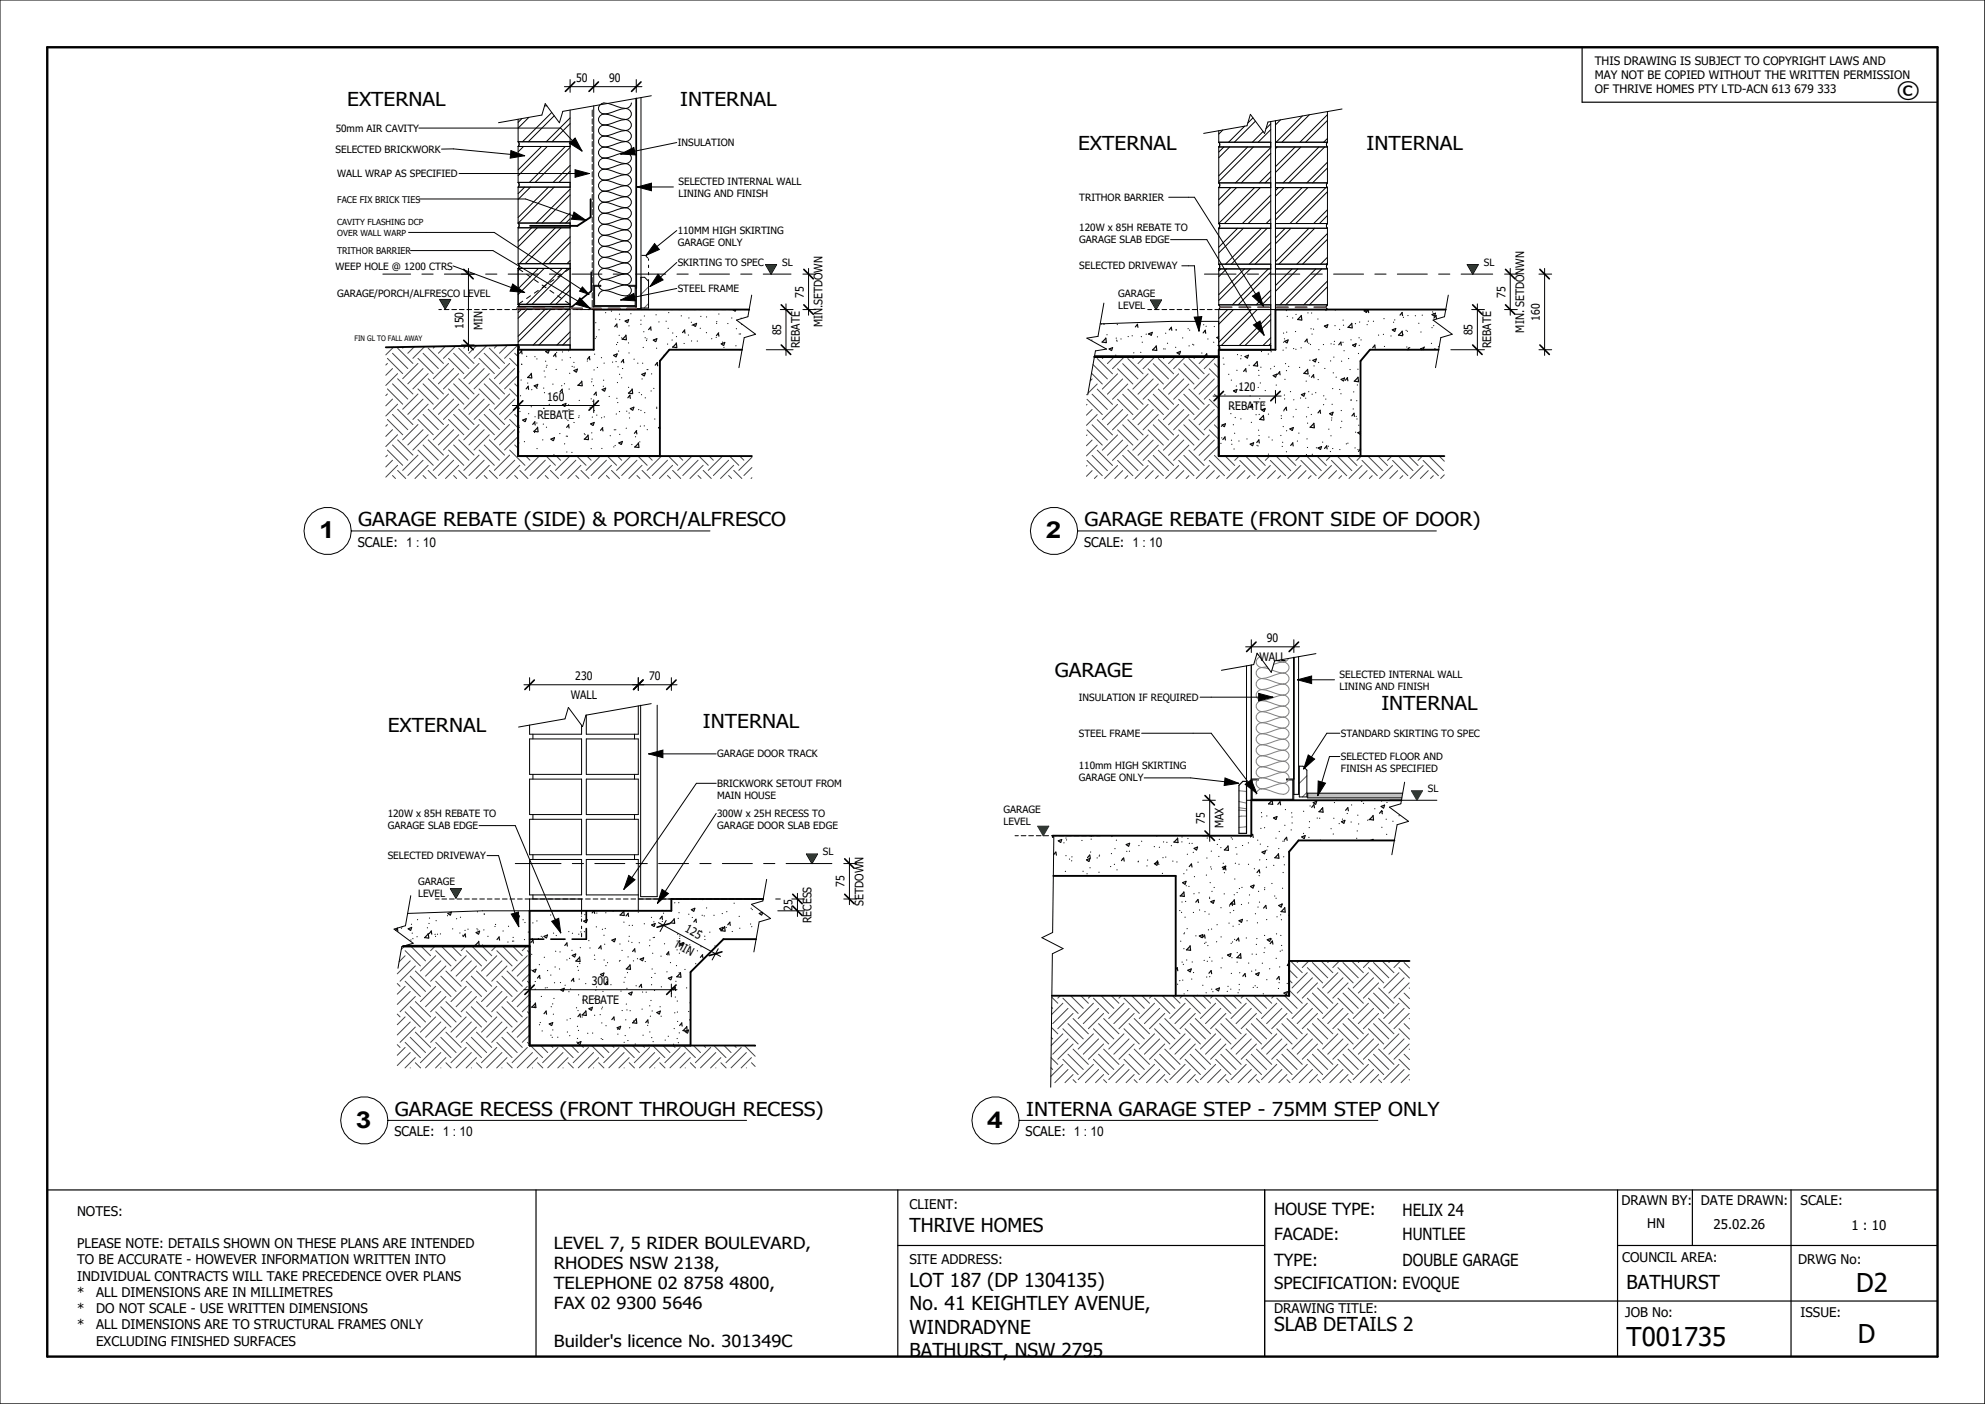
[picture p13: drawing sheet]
<svg xmlns="http://www.w3.org/2000/svg" width="420mm" height="297mm" viewBox="0 0 420 297" stroke-linecap="round" stroke-linejoin="round" font-family="sans-serif">
<defs><g id="words">
<g font-size="5.5">
<text x="392.7" y="273.2">D2</text>
<text x="344.2" y="284.7">T001735</text>
<text x="393.1" y="284.1">D</text>
</g>
<g font-size="4.9">
<text x="67.6" y="113.9">1</text>
<text x="221.3" y="113.9">2</text>
<text x="75.3" y="238.5">3</text>
<text x="208.9" y="238.5">4</text>
</g>
<text font-size="4.8" x="401.4" y="20.7">©</text>
<g font-size="4.1">
<text x="73.5" y="22.4">EXTERNAL</text>
<text x="143.9" y="22.4">INTERNAL</text>
<text x="228.1" y="31.8">EXTERNAL</text>
<text x="289.2" y="31.8">INTERNAL</text>
<text x="75.8" y="111.3">GARAGE REBATE (SIDE) &amp; PORCH/ALFRESCO</text>
<text x="229.5" y="111.3">GARAGE REBATE (FRONT SIDE OF DOOR)</text>
<text x="223.2" y="143.1">GARAGE</text>
<text x="82" y="154.9">EXTERNAL</text>
<text x="148.7" y="154.1">INTERNAL</text>
<text x="292.3" y="150.1">INTERNAL</text>
<text x="83.6" y="236">GARAGE RECESS (FRONT THROUGH RECESS)</text>
<text x="217.1" y="236">INTERNA GARAGE STEP - 75MM STEP ONLY</text>
<text x="192.5" y="260.7">THRIVE HOMES</text>
<text x="192.5" y="272.3">LOT 187 (DP 1304135)</text>
<text x="344.2" y="272.6">BATHURST</text>
<text x="192.5" y="277.2">No. 41 KEIGHTLEY AVENUE,</text>
<text x="269.6" y="281.5">SLAB DETAILS 2</text>
<text x="192.5" y="282.1">WINDRADYNE</text>
<text x="192.5" y="287">BATHURST, NSW 2795</text>
</g>
<g font-size="3.5">
<text x="269.6" y="257">HOUSE TYPE:</text>
<text x="296.8" y="257.2">HELIX 24</text>
<text x="269.6" y="262.4">FACADE:</text>
<text x="296.8" y="262.4">HUNTLEE</text>
<text x="117.2" y="264.3">LEVEL 7, 5 RIDER BOULEVARD,</text>
<text x="117.2" y="268.5">RHODES NSW 2138,</text>
<text x="269.6" y="267.8">TYPE:</text>
<text x="296.8" y="267.8">DOUBLE GARAGE</text>
<text x="117.2" y="272.7">TELEPHONE 02 8758 4800,</text>
<text x="269.6" y="272.7">SPECIFICATION: EVOQUE</text>
<text x="117.2" y="277">FAX 02 9300 5646</text>
<text x="117.2" y="284.9">Builder's licence No. 301349C</text>
</g>
<g font-size="2.8">
<text x="75.7" y="115.7">SCALE: 1 : 10</text>
<text x="229.4" y="115.7">SCALE: 1 : 10</text>
<text x="83.5" y="240.4">SCALE: 1 : 10</text>
<text x="217" y="240.4">SCALE: 1 : 10</text>
<text x="16.3" y="257.2">NOTES:</text>
<text x="192.5" y="255.8">CLIENT:</text>
<text x="343.1" y="255">DRAWN BY:</text>
<text x="359.9" y="255">DATE DRAWN:</text>
<text x="381" y="255">SCALE:</text>
<text x="348.5" y="259.8">HN</text>
<text x="362.6" y="259.9">25.02.26</text>
<text x="391.7" y="260.2">1 : 10</text>
<text x="16.3" y="264">PLEASE NOTE: DETAILS SHOWN ON THESE PLANS ARE INTENDED</text>
<text x="16.3" y="267.5">TO BE ACCURATE - HOWEVER INFORMATION WRITTEN INTO</text>
<text x="192.5" y="267.4">SITE ADDRESS:</text>
<text x="343.2" y="266.9">COUNCIL AREA:</text>
<text x="380.5" y="267.3">DRWG No:</text>
<text x="16.3" y="270.9">INDIVIDUAL CONTRACTS WILL TAKE PRECEDENCE OVER PLANS</text>
<text x="16.3" y="274.3">*</text>
<text x="20.3" y="274.3">ALL DIMENSIONS ARE IN MILLIMETRES</text>
<text x="16.3" y="277.8">*</text>
<text x="16.3" y="281.2">*</text>
<text x="20.3" y="277.8">DO NOT SCALE - USE WRITTEN DIMENSIONS</text>
<text x="20.3" y="281.2">ALL DIMENSIONS ARE TO STRUCTURAL FRAMES ONLY</text>
<text x="269.6" y="277.7">DRAWING TITLE:</text>
<text x="343.9" y="278.6">JOB No:</text>
<text x="381" y="278.6">ISSUE:</text>
<text x="20.3" y="284.7">EXCLUDING FINISHED SURFACES</text>
</g>
<g font-size="2.5">
<text x="121.9" y="17.3">50</text>
<text x="128.9" y="17.3">90</text>
<text x="337.4" y="13.7">THIS DRAWING IS SUBJECT TO COPYRIGHT LAWS AND</text>
<text x="337.4" y="16.7">MAY NOT BE COPIED WITHOUT THE WRITTEN PERMISSION</text>
<text x="337.4" y="19.6">OF THRIVE HOMES PTY LTD-ACN 613 679 333</text>
<text x="170" y="63" transform="rotate(-90 170 63)">75</text>
<text x="318.5" y="63" transform="rotate(-90 318.5 63)">75</text>
<text x="98.1" y="69.6" transform="rotate(-90 98.1 69.6)">150</text>
<text x="102.1" y="69.8" transform="rotate(-90 102.1 69.8)">MIN</text>
<text x="165.3" y="71" transform="rotate(-90 165.3 71)">85</text>
<text x="174" y="69.2" transform="rotate(-90 174 69.2)">MIN.SETDOWN</text>
<text x="311.6" y="71" transform="rotate(-90 311.6 71)">85</text>
<text x="322.5" y="70.3" transform="rotate(-90 322.5 70.3)">MIN. SETDONWN</text>
<text x="325.8" y="67.8" transform="rotate(-90 325.8 67.8)">160</text>
<text x="169.2" y="73.6" transform="rotate(-90 169.2 73.6)">REBATE</text>
<text x="315.5" y="73.6" transform="rotate(-90 315.5 73.6)">REBATE</text>
<text x="262" y="82.7">120</text>
<text x="113.7" y="88.7">REBATE</text>
<text x="115.8" y="84.7">160</text>
<text x="260" y="86.7">REBATE</text>
<text x="268" y="135.8">90</text>
<text x="121.7" y="143.8">230</text>
<text x="137.3" y="143.8">70</text>
<text x="266.5" y="139.8">WALL</text>
<text x="120.8" y="147.8">WALL</text>
<text x="254.9" y="174.3" transform="rotate(-90 254.9 174.3)">75</text>
<text x="258.9" y="175.2" transform="rotate(-90 258.9 175.2)">MAX</text>
<text x="178.7" y="187.6" transform="rotate(-90 178.7 187.6)">75</text>
<text x="182.7" y="191.6" transform="rotate(-90 182.7 191.6)">SETDOWN</text>
<text x="144.8" y="197" transform="rotate(29 144.8 197)">125</text>
<text x="167.7" y="192.6" transform="rotate(-90 167.7 192.6)">25</text>
<text x="171.7" y="195.3" transform="rotate(-90 171.7 195.3)">RECESS</text>
<text x="142.7" y="200.4" transform="rotate(29 142.7 200.4)">MIN</text>
<text x="125.2" y="208.3">300</text>
<text x="123.1" y="212.3">REBATE</text>
</g>
<g font-size="2.1">
<text x="71" y="27.9">50mm AIR CAVITY</text>
<text x="71" y="32.4">SELECTED BRICKWORK</text>
<text x="143.4" y="30.9">INSULATION</text>
<text x="71.3" y="37.5">WALL WRAP AS SPECIFIED</text>
<text x="143.6" y="39.1">SELECTED INTERNAL WALL</text>
<text x="143.6" y="41.7">LINING AND FINISH</text>
<text x="228.4" y="42.5">TRITHOR BARRIER</text>
<text x="143.4" y="49.5">110MM HIGH SKIRTING</text>
<text x="143.4" y="52.1">GARAGE ONLY</text>
<text x="228.4" y="48.9">120W x 85H REBATE TO</text>
<text x="228.4" y="51.4">GARAGE SLAB EDGE</text>
<text x="71" y="57.1">WEEP HOLE @ 1200 CTRS</text>
<text x="143.4" y="56.3">SKIRTING TO SPEC</text>
<text x="165.5" y="56.3">SL</text>
<text x="228.4" y="57">SELECTED DRIVEWAY</text>
<text x="313.9" y="56.3">SL</text>
<text x="71.3" y="62.7">GARAGE/PORCH/ALFRESCO LEVEL</text>
<text x="143.4" y="61.8">STEEL FRAME</text>
<text x="236.6" y="62.8">GARAGE</text>
<text x="236.6" y="65.4">LEVEL</text>
<text x="283.4" y="143.3">SELECTED INTERNAL WALL</text>
<text x="228.3" y="148.2">INSULATION IF REQUIRED</text>
<text x="283.4" y="145.9">LINING AND FINISH</text>
<text x="228.3" y="155.9">STEEL FRAME</text>
<text x="283.7" y="155.9">STANDARD SKIRTING TO SPEC</text>
<text x="151.7" y="160.2">GARAGE DOOR TRACK</text>
<text x="283.7" y="160.8">SELECTED FLOOR AND</text>
<text x="151.7" y="166.5">BRICKWORK SETOUT FROM</text>
<text x="228.3" y="162.7">110mm HIGH SKIRTING</text>
<text x="228.3" y="165.3">GARAGE ONLY</text>
<text x="283.7" y="163.4">FINISH AS SPECIFIED</text>
<text x="302.1" y="167.6">SL</text>
<text x="82" y="172.8">120W x 85H REBATE TO</text>
<text x="151.7" y="172.8">300W x 25H RECESS TO</text>
<text x="151.7" y="169">MAIN HOUSE</text>
<text x="212.4" y="172">GARAGE</text>
<text x="82" y="175.4">GARAGE SLAB EDGE</text>
<text x="151.7" y="175.4">GARAGE DOOR SLAB EDGE</text>
<text x="212.4" y="174.5">LEVEL</text>
<text x="82" y="181.7">SELECTED DRIVEWAY</text>
<text x="174.1" y="181">SL</text>
<text x="88.5" y="187.2">GARAGE</text>
<text x="88.5" y="189.7">LEVEL</text>
</g>
<g font-size="1.9">
<text x="71.3" y="42.8">FACE FIX BRICK TIES</text>
<text x="71.3" y="53.8">TRITHOR BARRIER</text>
</g>
<g font-size="1.8">
<text x="71.3" y="47.6">CAVITY FLASHING DCP</text>
<text x="71.3" y="49.8">OVER WALL WARP</text>
</g>
<text font-size="1.6" x="75" y="72.1">FIN GL TO FALL AWAY</text>
</g></defs>
<g fill="none" stroke="#000" stroke-width=".21">
<path d="M109.6 38.6l.2 .4-.2 .6M109.6 38.6l.2 .3-.2 .7M109.6 30l.2 .4-.2 .6M109.6 30l.2 .3-.2 .7M109.6 25.2v4.8M109.6 31v7.6M109.6 39.6v7.6M109.6 39.6h11M109.6 38.6h11M109.6 31h11M109.6 30h11M110.4 25.1l-.8 .8"/>
<path d="M110.8 31l-1.2 1.1M111 39.6l-1.4 1.4M111.9 24.8l-2.3 2.3M112.2 39.6l-2.6 2.6M114.6 31l-5 4.9M115.2 22.4h.5M115.8 31l-6.2 6.2M116 39.6l-6.4 6.4M116.7 23.8l-6.1 6.2M117.3 39.6l-7.6 7.6M117.3 24.5l-5.5 5.5M119.6 31l-7.6 7.6"/>
<path d="M120.6 30h.1M120.6 35l-3.6 3.6M120.6 31.2l-7.4 7.4M120.6 36.2l-2.3 2.4M120.6 24.9l-5 5.1M120.6 26.2l-3.8 3.8M120.6 23.3v50.7h-11M125.6 22.4v42.8M127.8 24.1l.9 .1 2.8 1 .9 .1M127.8 24.1a1.17 1.17 0 0 0-1.2 1.2 1.17 1.17 0 0 0 1.2 1.1M127.8 26.4l.9 .2 2.8 .9 .9 .1M127.8 26.4a1.17 1.17 0 0 0-1.2 1.2 1.17 1.17 0 0 0 1.2 1.2"/>
<path d="M127.8 28.8l.9 .1 2.8 .9 .9 .1M127.8 28.8a1.17 1.17 0 0 0-1.2 1.1 1.17 1.17 0 0 0 1.2 1.2M127.8 31.1l.9 .1 2.8 1 .9 .1M127.8 31.1a1.17 1.17 0 0 0-1.2 1.2 1.17 1.17 0 0 0 1.2 1.1M127.8 33.4l.9 .2 2.8 .9 .9 .1M127.8 33.4a1.17 1.17 0 0 0-1.2 1.2 1.17 1.17 0 0 0 1.2 1.2M127.8 35.8l.9 .1 2.8 .9 .9 .1M127.8 35.8a1.17 1.17 0 0 0-1.2 1.1 1.17 1.17 0 0 0 1.2 1.2M127.8 38.1l.9 .1 2.8 1 .9 .1M127.8 38.1a1.17 1.17 0 0 0-1.2 1.2 1.17 1.17 0 0 0 1.2 1.1M132.4 22.9l-1.8-.4a5 5 0 0 0-3.3-.6 1.15 1.15 0 0 0-.7 1.3 1.15 1.15 0 0 0 1.2 .9M132.4 22.9l-.9 .2-2.8 .9-.9 .1"/>
<path d="M132.4 22.9a1.17 1.17 0 0 1 1.2 1.2 1.17 1.17 0 0 1-1.2 1.2M132.4 25.3l-.9 .1-2.8 .9-.9 .1M132.4 25.3a1.17 1.17 0 0 1 1.2 1.1 1.17 1.17 0 0 1-1.2 1.2M132.4 27.6l-.9 .1-2.8 1-.9 .1M132.4 27.6a1.17 1.17 0 0 1 1.2 1.2 1.17 1.17 0 0 1-1.2 1.1M132.4 29.9l-.9 .2-2.8 .9-.9 .1M132.4 29.9a1.17 1.17 0 0 1 1.2 1.2 1.17 1.17 0 0 1-1.2 1.2M132.4 32.3l-.9 .1-2.8 .9-.9 .1M132.4 32.3a1.17 1.17 0 0 1 1.2 1.1 1.17 1.17 0 0 1-1.2 1.2M132.4 34.6l-.9 .1-2.8 1-.9 .1M132.4 34.6a1.17 1.17 0 0 1 1.2 1.2 1.17 1.17 0 0 1-1.2 1.1M132.4 36.9l-.9 .2-2.8 .9-.9 .1"/>
<path d="M132.4 36.9a1.17 1.17 0 0 1 1.2 1.2 1.17 1.17 0 0 1-1.2 1.2M132.4 39.3l-.9 .1-2.8 .9-.9 .1M132.4 39.3a1.17 1.17 0 0 1 1.2 1.1 1.17 1.17 0 0 1-1.2 1.2M133.6 21.8a1.31 1.31 0 0 1-1.2 1.1M135.6 20.6v44.7h-1v-44.5M137.8 20.3l-18.7 3.3-.7 2.4-3-4.1-.8 2.4-9.1 1.7M81 58h5.9M89.3 58h2.3M94 58h6.4M102.8 58h2.3M107.5 58h6.4M109.6 55.8l.2 .4-.2 .6"/>
<path d="M109.6 55.8l.2 .3-.2 .7M109.6 47.2l.2 .4-.2 .6M109.6 47.2l.2 .3-.2 .7M109.6 55.8h11M109.6 48.2h11M109.6 48.2v7.6M109.6 56.8v7.6M109.6 56.8h11l-.9 .7M109.6 47.2h11M109.6 56.8l1 .7M110.1 56.8l-.5 .5M111.4 58l.8 .6"/>
<path d="M112.5 48.2l-2.9 2.8M113.1 59.2l.8 .5M113.7 48.2l-4.1 4M113.9 56.8l-4.3 4.3M115.1 56.8l-5.5 5.5M116.3 58h2.3M117.2 59.2l-.8 .5M117.5 48.2l-7.6 7.6M118.7 48.2l-7.6 7.6M118.8 58l-.8 .6M119 56.8l-7.6 7.6M120.2 56.8l-7.6 7.6"/>
<path d="M120.6 40l-7.1 7.2M120.6 45.1l-2.1 2.1M120.6 50.1l-5.7 5.7M120.6 55.1l-.6 .7M120.6 41.2l-5.9 6M120.6 46.3l-.9 .9M120.6 51.3l-4.5 4.5M121 58h6.4M127.8 40.4l.9 .2 2.8 .9 .9 .1M127.8 40.4a1.17 1.17 0 0 0-1.2 1.2 1.17 1.17 0 0 0 1.2 1.2M127.8 42.8l.9 .1 2.8 .9 .9 .1M127.8 42.8a1.17 1.17 0 0 0-1.2 1.1 1.17 1.17 0 0 0 1.2 1.2"/>
<path d="M127.8 45.1l.9 .1 2.8 1 .9 .1M127.8 45.1a1.17 1.17 0 0 0-1.2 1.2 1.17 1.17 0 0 0 1.2 1.1M127.8 47.4l.9 .2 2.8 .9 .9 .1M127.8 47.4a1.17 1.17 0 0 0-1.2 1.2 1.17 1.17 0 0 0 1.2 1.2M127.8 49.8l.9 .1 2.8 .9 .9 .1M127.8 49.8a1.17 1.17 0 0 0-1.2 1.1 1.17 1.17 0 0 0 1.2 1.2M127.8 52.1l.9 .1 2.8 1 .9 .1M127.8 52.1a1.17 1.17 0 0 0-1.2 1.2 1.17 1.17 0 0 0 1.2 1.1M127.8 54.4l.9 .2 2.8 .9 .9 .1M127.8 54.4a1.17 1.17 0 0 0-1.2 1.2 1.17 1.17 0 0 0 1.2 1.2M127.8 56.8l.9 .1 2.8 .9 .9 .1M127.8 56.8a1.17 1.17 0 0 0-1.2 1.1 1.17 1.17 0 0 0 1.2 1.2"/>
<path d="M127.8 59.1l.9 .1 2.8 1 .9 .1M127.8 59.1a1.17 1.17 0 0 0-1.2 1.2 1.17 1.17 0 0 0 1.2 1.1M129.7 58h2.4M132.4 41.6l-.9 .1-2.8 1-.9 .1M132.4 41.6a1.17 1.17 0 0 1 1.2 1.2 1.17 1.17 0 0 1-1.2 1.1M132.4 43.9l-.9 .2-2.8 .9-.9 .1M132.4 43.9a1.17 1.17 0 0 1 1.2 1.2 1.17 1.17 0 0 1-1.2 1.2M132.4 46.3l-.9 .1-2.8 .9-.9 .1M132.4 46.3a1.17 1.17 0 0 1 1.2 1.1 1.17 1.17 0 0 1-1.2 1.2M132.4 48.6l-.9 .1-2.8 1-.9 .1M132.4 48.6a1.17 1.17 0 0 1 1.2 1.2 1.17 1.17 0 0 1-1.2 1.1M132.4 50.9l-.9 .2-2.8 .9-.9 .1"/>
<path d="M132.4 50.9a1.17 1.17 0 0 1 1.2 1.2 1.17 1.17 0 0 1-1.2 1.2M132.4 53.3l-.9 .1-2.8 .9-.9 .1M132.4 53.3a1.17 1.17 0 0 1 1.2 1.1 1.17 1.17 0 0 1-1.2 1.2M132.4 55.6l-.9 .1-2.8 1-.9 .1M132.4 55.6a1.17 1.17 0 0 1 1.2 1.2 1.17 1.17 0 0 1-1.2 1.1M132.4 57.9l-.9 .2-2.8 .9-.9 .1M132.4 57.9a1.17 1.17 0 0 1 1.2 1.2 1.17 1.17 0 0 1-1.2 1.2M134.5 58h6.4M135.6 58.7h.8l.8 .8M135.8 54h.7M136.7 54.2l.4 .4M137.2 59.1v6.1h-1.6"/>
<path d="M137.2 54.7v.4M137.2 56.1v.5M137.2 57.6v.5M143.2 58h2.4M148 58h6.3M156.7 58h2.4M161.5 58h5.9M92.8 65.5h.6M94 65.5h1M95.6 65.5h1M97.2 65.5h1M98.8 65.5h1"/>
<path d="M100.4 65.5h1M102 65.5h1M103.6 65.5h1M105.2 65.5h1M106.8 65.5h1M108.4 65.5h1M109.6 73l.2 .4-.2 .6M109.6 73l.2 .3-.2 .7M109.6 64.4l.2 .4-.2 .6M109.6 64.4l.2 .3-.2 .7M109.6 65.4v7.6M109.6 73h11"/>
<path d="M109.6 65.4h11M110 65.5h1M110.4 65.4l-.8 .7M110.6 63.7l-1 .7M111.6 65.4l-2 1.9M111.6 65.5h1M112.2 62.6l-.8 .5M113.2 65.5h1M113.9 61.4l-.8 .6M114.7 60.3l.8 .6M114.8 65.5h1M115.4 65.4l-5.8 5.7"/>
<path d="M115.5 60.3l-.8 .6M116.4 61.4l.8 .6M116.4 65.5h1M116.6 65.4l-7 7M118 65.5h1M118 62.6l.8 .5M119.6 65.5h1M119.7 63.7l.9 .7h-11M120.4 65.4l-7.6 7.6M120.6 60.1l-4.2 4.3M120.6 70.2l-2.8 2.8M120.6 61.4l-3 3"/>
<path d="M120.6 66.4l-6.6 6.6M120.6 71.4l-1.5 1.6M121.2 65.5h26.1M125.6 60.4h1.5v.2h-1.3v4h8.6v-4h-1.3v-.2h1.5M125.6 64.9h9M127.8 61.4a1.31 1.31 0 0 0-1.2 1.2M132.4 60.3l-.9 .1-2.8 .9-.9 .1M132.4 60.3a1.17 1.17 0 0 1 1.2 1.1 1.17 1.17 0 0 1-1.2 1.2l-.9-.1-2.8-.9-.9-.2M147.8 65.5h1M149.4 65.5h1M151 65.5h1M152.6 65.5h1"/>
<path d="M154.2 65.5h1M155.8 65.5h1M157.4 65.5h1.1M159.1 62.4l-.9 4.6-2.4 .7 4.1 3-2.4 .7-1.2 6.4"/>
</g>
<g fill="none" stroke="#080808" stroke-width=".25">
<path d="M109.8 78.7h.1M110.3 74.2l.2 .7M110.4 77.1h.1M110.4 74.2l-.5 .5M111.4 75.4h.1M111.6 79.8l.9 .2M112.4 79l.1 .9M112.4 79.1l-.8 .8M113.2 75.4v.1M113.6 75.9h.1M115.2 78.5h-.1M115.3 79.7h.1"/>
<path d="M115.5 76.4h-.1M115.6 77.7h.1M115.7 77.3h.1M116.2 74.1l-.7 .3 .5 .3M116.2 74l-.2 .7M117.5 74.9l.1 .6M117.6 74.8l-.5 .6M117.7 78.2h.1M117.8 74.5h.1M118.9 76.1v.1M119 74.4v.1M120.3 74.2h.1"/>
<path d="M120.6 79h-.1M120.7 75.6v.1M121.1 77.5h.1M121.4 76.7h.1M121.5 77.7h.1M122.2 78.1l-.7 .3 .4 .3M122.2 78.1l-.2 .6M124.3 76.4h.1M124.7 75.5l.1 .6M124.8 75.4l-.5 .6M125.7 78.2v.1M125.8 74.9h.1"/>
<path d="M125.9 71.6h.1M126.1 68.3h.1M126.2 71.2v.1M126.4 77.7h.1M126.8 69.8h-.1M127.3 75.7h.1M127.8 76.8h.1M128.1 66.1l.1 .1M129.4 65.8h.1M129.6 76.6h.1M129.8 75.2l.5 .3M130.3 67.5h.1"/>
<path d="M130.4 76.5h-.1M130.5 72.9h-.1M130.5 68.6l.1 .6M130.5 68.5l-.4 .6M130.6 74.9l-.7 .3M130.6 74.8l-.2 .7M130.7 72.4v.1M130.8 77.6h.1M130.9 74.3h.1M131 70.9h.1M131.1 66.5h.1M131.1 79.2h.1"/>
<path d="M131.1 67.6h.1M131.5 71.5h.1M131.5 79.9h.1M131.6 71.7l.9 .2M131.7 78h.1M131.9 76.1l.1 .6M131.9 76l-.4 .6M132.3 67.9l.5 .4M132.4 70.9l.1 .9M132.4 71l-.7 .8M133 67.6l-.7 .3M133 72.5h.1"/>
<path d="M133 67.6l-.2 .6M133.1 74.7h.1M133.1 68.9h.1M133.5 66.4h.1M134.2 76h.1M134.9 76.8h.1M135.6 67.7h.1M135.6 68.6h.1M135.8 79.2l.5 .3M136 76.8h.1M136.1 73.5h.1M136.2 70.2h.1"/>
<path d="M136.4 66.8l-.1 .1M136.5 71.4v.1M136.5 78.9l-.7 .3M136.6 78.9l-.2 .6M136.8 72h.1M136.9 71.7h.1M136.9 78.2h.1M137.1 78.2h.1M137.6 69.2l.2 .7M137.7 69.2l-.5 .5M137.9 79.1h.1M138.2 71.9l.5 .4"/>
<path d="M138.8 66.6h.1M138.9 73.7h.1M139 71.7l-.7 .2M139 71.6l-.2 .6M139 76.7l.2 .7M139.1 76.7l-.5 .6M139.4 68.1h.1M140.5 75.1v.1M140.9 67.9l.1 .1M141.3 72.8h-.1M141.4 69.4v.1M141.5 66.1h.1"/>
<path d="M142.2 71.9h.1M142.3 73.4l.9 .1M142.3 70.4l.1 .1M143.1 72.5l.1 1M143.1 72.6l-.8 .9M143.1 71.2h.1M144.1 66.8h.1M144.7 72.6l.1 .1M144.8 69.9l.1 .6M144.9 69.8l-.5 .6M145.7 70.9h.1M145.8 67.3h.1"/>
<path d="M146.3 68.2h.1M146.3 72.1h.1M146.5 68.8h-.1M146.6 68.7l.5 .4M147.4 68.4l-.7 .3M147.4 68.4l-.2 .6M147.5 72.1l.1 .1M148.2 69.4v.1M148.3 66.9h.1M149.5 67v.1M149.5 70.4h.1M150.6 71.6v.1"/>
<path d="M151.5 71.4h.1M151.6 68.4h.1M151.7 68h.1M152 70.5l.1 .6M152.1 70.4l-.5 .6M152.1 66.4h.1M152.9 72.4h.1M153.2 73.5h.1M153.3 72.5l-.7 .2 .5 .4M153.4 72.4l-.2 .6M154 68.4v.1M154.8 67.3h.1"/>
<path d="M155 65.5l.5 .3M155.7 65.5l-.1 .3M155.7 73.1h.1M155.8 69.5h.1M156.4 70.6v.1M156.6 74h.1M156.7 70.6v.1M156.8 67.3h.1M157 68.6h.1M158.5 65.6h-.1M109.7 86.2h.1M109.8 93.7h.1"/>
<path d="M109.8 91.4h.1M109.8 90h.1M109.9 86.4h.1M109.9 90.4h.1M110 87v.1M110.1 83.7h.1M110.3 80.4h-.1M111 93.4h.1M111.3 88.6l-.7 .3 .5 .3M111.4 88.5l-.3 .7M111.6 81h.1M111.7 81.8l.1 .6"/>
<path d="M111.8 81.7l-.5 .6M111.8 87.5h.1M112.4 86h.1M112.5 82.4h.1M112.9 91.2l.9 .2M113.1 91.5h.1M113.1 89.3l.1 .6M113.2 89.2l-.5 .6M113.2 88.2h.1M113.6 82.2h.1M113.6 89.5h.1M113.6 94.9h.1"/>
<path d="M113.7 90.4l.1 .9M113.8 90.5l-.8 .8M113.8 81.3l-.7 .3 .4 .4M113.8 81.3l-.2 .6M114.7 96.4h.1M114.9 93l-.1 .1M115 89.7h.1M115.1 86.4h.1M115.1 82.1h-.1M115.2 83.1h.1M115.6 90.4h.1M116.2 85.5h.1"/>
<path d="M117 81.3h.1M117.2 87.7h.1M117.2 96.2h.1M117.3 92.6l-.7 .3 .5 .3M117.3 92.6l-.2 .6M118.4 91.7h.1M118.9 81.6h-.1M118.9 82.4l.1 .6M119 82.3l-.5 .6M119 87.2h.1M119.4 81.2h.1M119.5 93.9h.1"/>
<path d="M119.7 85.4l-.7 .2 .5 .4M119.8 85.3l-.2 .6M119.8 92.3h.1M119.9 95.6h.1M119.9 88.6v.1M120.1 92.3h-.1M120.2 89h.1M120.3 89.9l.1 .6M120.3 85.6h.1M120.4 89.8l-.5 .6M120.4 86.6h.1M120.4 82.3h.1"/>
<path d="M121 95.7h.1M121.4 89.4h.1M122.3 81.5l.9 .1M122.5 88.3h-.1M122.5 88h.1M122.6 84.7h.1M123.1 80.6l.1 1M123.1 80.7l-.8 .8M123.6 92.9l.9 .1M123.7 91.8h-.1M123.8 91.9v.1M124.4 92l.1 1"/>
<path d="M124.4 92.1l-.8 .8M124.9 86.2h.1M125 89.7l.5 .3M125.1 94.9h.1M125.1 84.4h.1M125.2 80.8h.1M125.2 91.6h.1M125.3 80.2h.1M125.3 92.9h.1M125.3 88.2h.1M125.5 84.9h-.1M125.6 81.6h.1"/>
<path d="M125.7 89.4l-.7 .3M125.7 89.3l-.2 .7M125.7 86.8h.1M126.1 83l.1 .6M126.2 82.9l-.5 .6M126.3 87.8h.1M127.3 88.4h.1M127.4 94.9h-.1M127.4 82.4l.5 .4M127.5 90.5l.1 .7M127.5 90.5l-.4 .5M127.7 81.7h.1"/>
<path d="M127.7 80.4h.1M127.9 88.2h.1M128.1 82.1l-.7 .3M128.2 82.1l-.2 .6M128.9 83.9h.1M129.1 92.2h.1M129.9 94.5h.1M130 90.9h.1M130.2 94.2h-.1M130.3 90.9h.1M130.4 87.6h.1M130.5 84.2v.1"/>
<path d="M130.7 80.9h-.1M130.7 85.2h.1M130.9 93.7l.5 .3M131.1 87.1h.1M131.1 91.9h.1M131.7 93.4l-.7 .3M131.7 93.4l-.2 .6M132.5 90.6h.1M132.6 87h.1M133 83.1l.8 .2M133 81.9h.1M133.1 87.4h.1"/>
<path d="M133.2 88.4h.1M133.2 83.6l.2 .7M133.3 83.6l-.5 .5M133.4 86.4l.5 .4M133.7 94h.1M133.8 82.3l.1 .9M133.8 82.4l-.8 .8M134.1 86.2l-.7 .2M134.1 86.1l-.2 .6M134.3 94.5l.9 .2M134.5 92.4h.1M134.6 91.2l.2 .6"/>
<path d="M134.7 91.1l-.5 .6M135.1 93.7l.1 .9M135.1 93.8l-.8 .8M135.2 86.6h-.1M135.3 83h-.1M135.4 93.5h.1M135.5 90.1v.1M135.6 86.8h.1M135.7 83.5h.1M135.9 80.2h-.1M136.3 90.1h.1M136.4 87.3h.1"/>
<path d="M136.5 84.2h.1M136.9 90.9h.1M137.8 82.7h.1M138.3 82.2h.1M138.5 88.6h.1M138.9 86.4h.1M139 86.1h-.1M139.3 90.5l.3 .2M139.6 90.4l-.2 .1"/>
</g>
<g fill="none" stroke="#454545" stroke-width=".21">
<path d="M82 76.9l-.4 .3M82 75.8l3.2 3.2M83 74.7l3.3 3.3M83.1 78l-1.5 1.4M83.3 73.4l-1.7 1.7M84.1 79l-2.5 2.5M84.1 73.6l3.3 3.3M85.4 73.4l-.2 .2M87.6 73.4l-1.3 1.3M88.4 76.9l-3.2 3.2M88.4 75.8l3.3 3.2M89.5 74.7l3.2 3.3"/>
<path d="M89.5 78l-3.2 3.2M89.8 73.3l-2.4 2.5M90.6 79l-3.2 3.3M90.6 73.6l3.2 3.3M92 73.3l-.3 .3M94.2 73.3l-1.4 1.4M94.9 76.9l-3.2 3.2M94.9 75.8l3.2 3.2M96 74.7l3.2 3.3M96 78l-3.2 3.2M96.4 73.2l-2.6 2.6M97.1 79l-3.3 3.3"/>
<path d="M97.1 73.6l3.2 3.3M98.6 73.2l-.5 .4M100.8 73.1l-1.6 1.6M101.4 76.9l-3.3 3.2M101.4 75.8l3.2 3.2M102.4 74.7l3.3 3.3M102.4 78l-3.2 3.2M103 73.1l-2.7 2.7M103.5 79l-3.2 3.3M103.5 73.6l3.3 3.3M105.2 73.1l-.6 .5M107.4 73l-1.7 1.7"/>
<path d="M107.8 76.9l-3.2 3.2M107.8 75.8l1.8 1.8M108.9 74.7l.7 .7M108.9 78l-3.2 3.2M109.6 73l-2.8 2.8M109.6 79.4l-2.8 2.9M82 83.3l-.4 .4M82 89.8l-.4 .4M82 96.3l-.4 .3M82 95.2l3.2 3.2M82 88.7l3.2 3.3M82 82.3l3.2 3.2"/>
<path d="M83 94.1l3.3 3.3M83 87.7l3.3 3.2M83 81.2l3.3 3.2M83.1 84.4l-1.5 1.5M83.1 90.9l-1.5 1.4M83.1 97.4l-1.5 1.4M84.1 85.5l-2.5 2.5M84.1 92l-2.5 2.5M84.1 98.4l-2.5 2.5M84.1 99.5l1.7 1.7M84.1 93l3.3 3.3M84.1 86.6l3.3 3.2"/>
<path d="M84.1 80.1l3.3 3.2M88.4 83.3l-3.2 3.3M88.4 89.8l-3.2 3.2M88.4 96.3l-3.2 3.2M88.4 95.2l3.3 3.2M88.4 88.7l3.3 3.3M88.4 82.3l3.3 3.2M89.5 94.1l3.2 3.3M89.5 87.7l3.2 3.2M89.5 81.2l3.2 3.2M89.5 84.4l-3.2 3.3M89.5 90.9l-3.2 3.2"/>
<path d="M89.5 97.4l-3.2 3.2M90.6 85.5l-3.2 3.2M90.6 92l-3.2 3.2M90.6 98.4l-2.8 2.8M90.6 99.5l1.7 1.7M90.6 93l3.2 3.3M90.6 86.6l3.2 3.2M90.6 80.1l3.2 3.2M94.9 83.3l-3.2 3.3M94.9 89.8l-3.2 3.2M94.9 96.3l-3.2 3.2M94.9 95.2l3.2 3.2"/>
<path d="M94.9 88.7l3.2 3.3M94.9 82.3l3.2 3.2M96 94.1l3.2 3.3M96 87.7l3.2 3.2M96 81.2l3.2 3.2M96 84.4l-3.2 3.3M96 90.9l-3.2 3.2M96 97.4l-3.2 3.2M97.1 85.5l-3.3 3.2M97.1 92l-3.3 3.2M97.1 98.4l-2.8 2.8M97.1 99.5l1.7 1.7"/>
<path d="M97.1 93l3.2 3.3M97.1 86.6l3.2 3.2M97.1 80.1l3.2 3.2M101.4 83.3l-3.3 3.3M101.4 89.8l-3.3 3.2M101.4 96.3l-3.3 3.2M101.4 95.2l3.2 3.2M101.4 88.7l3.2 3.3M101.4 82.3l3.2 3.2M102.4 94.1l3.3 3.3M102.4 87.7l3.3 3.2M102.4 81.2l3.3 3.2"/>
<path d="M102.4 84.4l-3.2 3.3M102.4 90.9l-3.2 3.2M102.4 97.4l-3.2 3.2M103.5 85.5l-3.2 3.2M103.5 92l-3.2 3.2M103.5 98.4l-2.8 2.8M103.5 99.5l1.7 1.7M103.5 93l3.3 3.3M103.5 86.6l3.3 3.2M103.5 80.1l3.3 3.2M107.8 83.3l-3.2 3.3M107.8 89.8l-3.2 3.2"/>
<path d="M107.8 96.3l-3.2 3.2M107.8 95.2l3.3 3.2M107.8 88.7l1.8 1.8M107.8 82.3l1.8 1.8M108.9 94.1l.7 .7M108.9 87.7l.7 .7M108.9 81.2l.7 .7M108.9 84.4l-3.2 3.3M108.9 90.9l-3.2 3.2M108.9 97.4l-3.2 3.2M109.6 85.9l-2.8 2.8M109.6 92.3l-2.8 2.9"/>
<path d="M110 98.4l-2.8 2.8M110 99.5l1.7 1.7M111.3 96.5l.8 .9M114.1 96.5l-3 3M115.4 97.4l-3.3 3.2M115.6 96.5l1.9 1.9M116.5 98.4l-2.8 2.8M116.5 99.5l1.7 1.7M117.7 96.5l.9 .9M120.6 96.5l-3.1 3M121.8 97.4l-3.2 3.2M122 96.5l2 1.9"/>
<path d="M122.9 98.4l-2.8 2.8M122.9 99.5l1.7 1.7M124.2 96.5l.9 .9M127 96.5l-3 3M128.3 97.4l-3.2 3.2M128.5 96.5l2 1.9M129.4 98.4l-2.8 2.8M129.4 99.5l1.7 1.7M130.7 96.5l.8 .9M133.5 96.5l-3 3M134.8 97.4l-3.3 3.2M135 96.5l1.9 1.9"/>
<path d="M135.8 98.4l-2.7 2.8M135.9 99.5l1.7 1.7M137.1 96.5l.9 .9M140 96.5l-3.1 3M141.2 97.4l-3.2 3.2M141.4 96.5l2 1.9M142.3 98.4l-2.8 2.8M142.3 99.5l1.7 1.7M143.6 96.5l.9 .9M146.4 96.5l-3 3M147.7 97.4l-3.2 3.2M147.9 96.5l2 1.9"/>
<path d="M148.8 98.4l-2.8 2.8M148.8 99.5l1.7 1.7M150.1 96.5l.8 .9M152.9 96.5l-3 3M154.2 97.4l-3.3 3.2M154.4 96.5l1.9 1.9M155.2 98.4l-2.7 2.8M155.2 99.5l1.8 1.7M156.5 96.5l.9 .9M159.1 98.9l-1.7 1.7M159.1 96.7l-2.8 2.8M83 100.6l.7 .6"/>
<path d="M89.5 100.6l.6 .6M96 100.6l.6 .6M102.4 100.6l.7 .6M108.9 100.6l.6 .6M115.4 100.6l.6 .6M121.8 100.6l.7 .6M128.3 100.6l.6 .6M134.8 100.6l.6 .6M141.2 100.6l.7 .6M147.7 100.6l.6 .6M154.2 100.6l.6 .6M159.1 101l-.2 .2"/>
</g>
<path d="M135.7 58.7l-.1 .1M137.2 60.7l-1.6 1.6M137.2 64.2l-.9 1" fill="none" stroke="#646464" stroke-width=".21"/>
<path d="M125 42.1v3.8l-2.9 1.9h-9.9M81.6 73.5l28-.5v23.5h49.5M157 74h-15.4l-2 2.4v20.1M158.5 65.5h-32.9v8.5h-16" fill="none" stroke="#000" stroke-width=".4"/>
<path d="M134.6 20.8v40.2M125.1 57.6v4l-4 3.3h-11.5" fill="none" stroke="#000" stroke-width=".35"/>
<path d="M109.4 65.2h1.9M112.9 65.2h2.4M116.8 65.2h2.4M120.8 65.2h2.4M124.8 65.2h2.4M128.7 65.2h2.4M132.7 65.2h1.9" fill="none" stroke="#f00" stroke-width=".4"/>
<g fill="none" stroke="#00f" stroke-width=".35">
<path d="M125.4 23.3v1.3M125.4 25.2v1M125.4 26.8v1M125.4 28.4v1M125.4 30v1M125.4 31.6v1M125.4 33.2v1M125.4 34.8v1M125.4 36.4v1M125.4 38v1M125.4 39.6v1M125.4 41.2v1"/>
<path d="M125.4 42.8v1M125.4 44.4v1M125.4 46v1M125.4 47.6v1M125.4 49.2v1M125.4 50.8v1M125.4 52.4v1M125.4 54v1M125.4 55.6v1M125.4 57.2v1M125.4 58.8v1M125.4 60.4v1"/>
<path d="M125.4 62v1M125.4 63.6v1.2"/>
</g>
<g fill="#fff">
<path d="M231.6 75.5h26.3v21h47.7v4.7h-75.7v-17.7h.2z"/>
<path d="M227.9 63.1l5.7 1-1.3 7.1-2.3 .3 4.1 2.3-2.3 .4-1.7 9.3-5.6-1z"/>
<path d="M257.9 65.5h11v7.6h-11z"/>
<path d="M257.9 73.1h11v1h-11l.2-.4z"/>
<path d="M257.9 48.3h11v7.6h-11z"/>
<path d="M257.9 55.9h11v1h-11l.2-.4z"/>
<path d="M257.9 39.7h11v7.6h-11z"/>
<path d="M257.9 47.3h11v1h-11l.2-.4z"/>
<path d="M257.9 31.1h11v7.6h-11z"/>
<path d="M257.9 38.7h11v1h-11l.2-.4z"/>
<path d="M257.9 56.9h11v7.6h-11z"/>
<path d="M257.9 64.5h11v1h-11l.2-.4z"/>
<path d="M269.9 48.3h11v7.6h-11z"/>
<path d="M269.9 55.9h11l-.3 .4 .3 .6h-11z"/>
<path d="M269.9 39.7h11v7.6h-11z"/>
<path d="M269.9 47.3h11l-.3 .4 .3 .6h-11z"/>
<path d="M269.9 31.1h11v7.6h-11z"/>
<path d="M269.9 38.7h11l-.3 .4 .3 .6h-11z"/>
<path d="M269.9 56.9h11v7.6h-11z"/>
<path d="M269.9 64.5h11l-.3 .4 .3 .6h-11z"/>
<path d="M306.4 62.4l5.7 1-2.7 15.4-5.7-1 1.2-6.4 2.4-.7-4.1-3 2.4-.7z"/>
<path d="M253.5 21.6l29.3-5.2 1.2 6.7-15.7 2.7-.7 2.4-3-4-.8 2.4-9.1 1.6z"/>
<path d="M269.9 25.5l11-1.9v6.5h-11z"/>
<path d="M269.9 30.1h11l-.3 .4 .3 .6h-11z"/>
<path d="M257.9 27.7l5.9-1.1 .8-2.4 3 4 .7-2.4 .6-.1v4.4h-11z"/>
<path d="M257.9 30.1h11v1h-11l.2-.4z"/>
</g>
<g fill="none" stroke="#454545" stroke-width=".21">
<path d="M230.9 78.9l2.3 2.3M231.3 77.1l3 3.1M232.2 75.8l3.2 3.3M233.6 75.5l-.4 .3M235.8 75.5l-1.5 1.4M236.5 79.1l-3.3 3.2M236.5 78l3.2 3.2M237.5 76.9l3.3 3.3M237.9 75.5l-2.5 2.5M238.6 75.8l3.3 3.3M240.1 75.5l-.4 .3M242.2 75.5l-1.4 1.4"/>
<path d="M242.9 79.1l-3.2 3.2M242.9 78l3.3 3.2M244 76.9l3.2 3.3M244.4 75.5l-2.5 2.5M245.1 75.8l3.2 3.3M246.5 75.5l-.3 .3M248.7 75.5l-1.5 1.4M249.4 79.1l-3.2 3.2M249.4 78l3.2 3.2M250.5 76.9l3.2 3.3M250.8 75.5l-2.5 2.5M251.6 75.8l3.2 3.3"/>
<path d="M253 75.5l-.4 .3M255.2 75.5l-1.5 1.4M255.9 79.1l-3.3 3.2M255.9 78l2 2M256.9 76.9l1 1M257.3 75.5l-2.5 2.5M229.9 83.5h.1M230 85.5l-.1 .2M230 92l-.1 .1M230 98.5l-.1 .1M230 97.4l3.2 3.2M230 90.9l3.2 3.3"/>
<path d="M230 84.5l3.2 3.2M231.1 96.3l3.2 3.3M231.1 89.9l3.2 3.2M231.1 83.4l3.2 3.2M231.1 80.2l-.4 .4M231.1 86.6l-1.2 1.2M231.1 93.1l-1.2 1.2M231.1 99.6l-1.2 1.2M232.2 81.2l-2 2M232.2 87.7l-2.3 2.3M232.2 94.2l-2.3 2.2M232.2 95.2l3.2 3.3"/>
<path d="M232.2 88.8l3.2 3.2M232.2 82.3l3.2 3.2M236.5 85.5l-3.3 3.3M236.5 92l-3.3 3.2M236.5 98.5l-2.8 2.7M236.5 97.4l3.2 3.2M236.5 90.9l3.2 3.3M236.5 84.5l3.2 3.2M237.5 96.3l3.3 3.3M237.5 89.9l3.3 3.2M237.5 83.4l3.3 3.2M237.5 80.2l-3.2 3.2"/>
<path d="M237.5 86.6l-3.2 3.3M237.5 93.1l-3.2 3.2M237.5 99.6l-1.6 1.6M238.6 81.2l-3.2 3.3M238.6 87.7l-3.2 3.2M238.6 94.2l-3.2 3.2M238.6 95.2l3.3 3.3M238.6 88.8l3.3 3.2M238.6 82.3l3.3 3.2M242.9 85.5l-3.2 3.3M242.9 92l-3.2 3.2M242.9 98.5l-2.7 2.7"/>
<path d="M242.9 97.4l3.3 3.2M242.9 90.9l3.3 3.3M242.9 84.5l3.3 3.2M244 96.3l3.2 3.3M244 89.9l3.2 3.2M244 83.4l3.2 3.2M244 80.2l-3.2 3.2M244 86.6l-3.2 3.3M244 93.1l-3.2 3.2M244 99.6l-1.7 1.6M245.1 81.2l-3.2 3.3M245.1 87.7l-3.2 3.2"/>
<path d="M245.1 94.2l-3.2 3.2M245.1 95.2l3.2 3.3M245.1 88.8l3.2 3.2M245.1 82.3l3.2 3.2M249.4 85.5l-3.2 3.3M249.4 92l-3.2 3.2M249.4 98.5l-2.8 2.7M249.4 97.4l3.2 3.2M249.4 90.9l3.2 3.3M249.4 84.5l3.2 3.2M250.5 96.3l3.2 3.3M250.5 89.9l3.2 3.2"/>
<path d="M250.5 83.4l3.2 3.2M250.5 80.2l-3.3 3.2M250.5 86.6l-3.3 3.3M250.5 93.1l-3.3 3.2M250.5 99.6l-1.7 1.6M251.5 81.2l-3.2 3.3M251.5 87.7l-3.2 3.2M251.5 94.2l-3.2 3.2M251.6 95.2l3.2 3.3M251.6 88.8l3.2 3.2M251.6 82.3l3.2 3.2M255.9 85.5l-3.3 3.3"/>
<path d="M255.9 92l-3.3 3.2M255.9 98.5l-2.8 2.7M255.9 97.4l3.2 3.2M255.9 90.9l2 2M255.9 84.5l2 2M256.9 96.3l3.3 3.3M256.9 89.9l1 .9M256.9 83.4l1 .9M256.9 80.2l-3.2 3.2M256.9 86.6l-3.2 3.3M256.9 93.1l-3.2 3.2M256.9 99.6l-1.6 1.6"/>
<path d="M257.9 81.4l-3.1 3.1M257.9 87.8l-3.1 3.1M257.9 94.3l-3.1 3.1M259.3 96.5l2 2M262.2 96.5l-1 .9M262.3 98.5l-2.7 2.7M262.3 97.4l3.3 3.2M263.4 99.6l-1.7 1.6M263.6 96.5l3 3.1M265.7 96.5l2 2M268.6 96.5l-.9 .9M268.8 98.5l-2.8 2.7"/>
<path d="M268.8 97.4l3.2 3.2M269.9 99.6l-1.7 1.6M270 96.5l3.1 3.1M272.2 96.5l2 2M275.1 96.5l-.9 .9M275.3 98.5l-2.8 2.7M275.3 97.4l3.2 3.2M276.3 99.6l-1.6 1.6M276.5 96.5l3.1 3.1M278.7 96.5l1.9 2M281.6 96.5l-1 .9M281.7 98.5l-2.7 2.7"/>
<path d="M281.7 97.4l3.3 3.2M282.8 99.6l-1.7 1.6M283 96.5l3 3.1M285.1 96.5l2 2M288 96.5l-.9 .9M288.2 98.5l-2.8 2.7M288.2 97.4l3.2 3.2M289.3 99.6l-1.7 1.6M289.4 96.5l3.1 3.1M291.6 96.5l2 2M294.5 96.5l-.9 .9M294.6 98.5l-2.7 2.7"/>
<path d="M294.7 97.4l3.2 3.2M295.7 99.6l-1.6 1.6M295.9 96.5l3.1 3.1M298 96.5l2 2M301 96.5l-1 .9M301.1 98.5l-2.7 2.7M301.1 97.4l3.3 3.2M302.2 99.6l-1.7 1.6M302.3 96.5l3.1 3.1M304.5 96.5l1.1 1.1M232.2 100.6l-.6 .6M238.6 100.6l-.6 .6"/>
<path d="M245.1 100.6l-.6 .6M251.5 100.6l-.5 .6M258 100.6l-.6 .6M264.5 100.6l-.6 .6M270.9 100.6l-.5 .6M277.4 100.6l-.6 .6M283.9 100.6l-.6 .6M290.3 100.6l-.6 .6M296.8 100.6l-.6 .6M303.3 100.6l-.6 .6M305.6 100.4l-.8 .8"/>
</g>
<g fill="none" stroke="#080808" stroke-width=".25">
<path d="M231 71.9h.1M233.1 68.5h-.1M233.6 68.5v.1M234 71.5l.1 1-.9-.1M234 71.6l-.8 .8M234.2 70.8h.1M235.2 74.1l.2-.5-.7 .2 .5 .4M236.1 75.1h.1M236.2 71.5h.1M236.3 72h.1M236.3 72.2h.1M236.4 68.6v.1"/>
<path d="M237.2 71.7h.1M238.7 71.2h.1M239.6 71h.1M239.9 74.6h.1M240.2 69.2l.5-.6 .1 .7M241.4 74.5h.1M241.5 71.2h.1M241.7 72.4h.1M242.5 70.7h.1M243 70.7h.1M243.1 70.6l.5 .3M243.1 70.6l.7-.3-.2 .6"/>
<path d="M243.9 74l.8 .1M244.6 73.2l.2 .9M244.7 73.2l-.8 .8M244.9 71.3h.1M246.2 73.8h.1M246.5 73.8h.1M246.7 70.5h-.1M247 72.6h.1M247.8 69.3l.1 .6M247.9 69.2l-.5 .6M248.8 73.5h-.1M248.8 69.7h.1"/>
<path d="M248.9 69.9h.1M249.8 74.4l-.7 .2M249.8 74.3l-.3 .7-.5-.4M250.2 71.5h.1M251.4 69.5h.1M251.6 73.2h.1M251.7 69.8h.1M252.4 72.8h.1M252.6 73h.1M254.3 74.7h.1M254.7 68.7h.1M255 69.9l.1 .6"/>
<path d="M255 69.8l-.4 .6M255.2 69h.1M255.3 74.8l.1 .5M255.3 74.9l-.4 .4M255.6 71.7h.1M256.8 72.4h.1M256.9 69.1h.1M257.7 73.1h.1M257.9 71.2l-.4 .2 .4 .3M258.8 75.7h.1M259 77v.1M260 79.2h.1"/>
<path d="M261.7 78.3h.1M261.9 75h-.1M262.5 75.9h.1M262.6 75.2h.1M263.6 78l.1 .7M263.6 78l-.5 .6M264.1 75.2l-.7 .2 .5 .4M264.2 75.1l-.2 .6M264.3 77.3h.1M266 76.5l.1 .9M266 76.5l-.8 .8 .9 .2M266.3 78.3v.1"/>
<path d="M266.4 79.4h.1M266.8 77.7h.1M266.9 74.3v.1M268.4 74.9h.1M268.9 78h-.1M269 74.4h-.1M269.6 77.5h.1M270.1 79.2l-.7 .2 .5 .4M270.1 79.1l-.2 .7M270.7 78.7l.1 .6M270.8 78.6l-.5 .6M271.5 74.1h.1"/>
<path d="M271.6 72.4h.1M271.6 70.5h.1M271.8 71.7h.1M272 76.9h.1M272.1 73.6h.1M272.2 65.7h.1M272.2 78.4h.1M272.3 70.3h-.1M272.4 66.9h.1M272.5 71.9l-.7 .3 .5 .3M272.6 71.9l-.2 .6M272.7 77.5h.1"/>
<path d="M273.5 67.3h.1M273.7 73.7h.1M274.1 70.1h.1M274.2 73.9h.1M274.2 66.5h.1M274.5 67.6l.9 .1M275 77.7h.1M275.3 73.6h.1M275.3 66.7l.1 1M275.3 66.8l-.7 .8M275.9 79l.9 .1M276.5 71.8l.1 .6"/>
<path d="M276.6 71.7l-.5 .6M276.7 78.1l.1 1M276.7 78.2l-.8 .8M276.8 66.2h-.1M276.9 72.6h.1M277 79.5h.1M277.2 76.2h-.1M277.3 72.9h.1M277.4 69.5v.1M277.5 66.2h.1M277.6 70.7h.1M277.9 79.3l.1 .6"/>
<path d="M277.9 69.6h.1M278 79.3l-.5 .5M278 77.4h.1M278.5 76l-.7 .2 .5 .4M278.5 75.9l-.2 .6M278.8 67.5h.1M279 76.7h.1M279 74h.1M280 72.9h.1M280.2 69l.5 .3M280.3 77.9v.1M280.6 65.7h-.1"/>
<path d="M280.9 68.7l-.7 .3M281 68.7l-.2 .6M281.5 76.3v.1M281.7 72.7h-.1M282.1 78.9h.1M282.2 75.5v.1M282.3 72.8h.1M282.4 72.2h-.1M282.4 65.5h.1M282.5 68.9h.1M282.6 65.6h.1M282.7 79.8h.1"/>
<path d="M283.4 69.7h.1M283.7 72.4l.1 .6M283.7 72.4l-.4 .5M283.9 76.4h.1M284.2 67.7h.1M284.2 72.4h.1M284.3 68.8h.1M284.4 74.2h.1M284.5 80l-.7 .2M284.5 79.9l-.2 .7M285.1 79.9l.1 .6M285.1 79.9l-.4 .6"/>
<path d="M285.4 75.8h-.1M285.6 78.2h.1M285.8 71.9h.1M286 68.4l.1 1-.9-.1 .8-.9M286.8 68.5h.1M286.9 72.7l-.7 .3M286.9 72.7l-.2 .6-.5-.3M287.3 78.1h.1M287.3 79.8l.1 .9M287.3 79.8l-.7 .9M287.5 74.8h-.1M287.6 71.4v.1"/>
<path d="M287.6 73.1h.1M287.7 68.1h.1M288 71.9h.1M288.6 65.7l.7-.2-.1 .6-.6-.3M289.3 68.7h.1M289.5 65.5l.1 .6M289.5 65.5l-.5 .5M289.5 67.9h.1M290.6 68h.1M290.9 73l.1 .7M290.9 73l-.5 .6M291.7 70.9h.1"/>
<path d="M292.7 70.7h.1M292.8 67.4h.1M292.9 73.3h.1M294.3 71.1h.1M294.9 68.2h.1M295.1 67.7h.1M295.3 69.5l-.2 .6-.5-.3 .7-.3M295.9 70.9l.9 .1M296.6 66.1l.2 .7M296.7 70l.1 1M296.7 70.1l-.8 .8M296.7 66.1l-.5 .6"/>
<path d="M296.9 70.7h-.1M297 67.1h-.1M297.5 69.9h.1M297.7 73.4h.1M297.8 70.1h.1M297.9 66.7v.1M298 73.7l.1 .3M298.1 73.6l-.3 .4M298.3 73.5h.1M299.5 66.8h.1M300.2 68.4h.1M300.7 70.2h-.1"/>
<path d="M300.9 66.7h.1M301.3 73.5l-.7 .3 .2 .2M301.3 73.5l-.2 .5M301.3 73.4h.1M302.9 72.6h.1M303 69.3h.1M303.1 66h.1M303.3 66.3h.1M303.3 68.9h.1M303.6 73.7h.1M303.7 66.3l-.7 .2 .5 .4M303.7 66.2l-.2 .7"/>
<path d="M303.8 66.8l.1 .6M303.9 66.7l-.5 .6M304.4 73.3h.1M257.9 85.5v.1M258.3 93.8h.1M258.5 90.2h-.1M258.5 92.6h.1M259.2 83.5h.1M259.2 92.4l.1 .7M259.2 92.4l-.5 .6M259.3 89.7l-.7 .2 .5 .4M259.3 89.6l-.2 .6"/>
<path d="M260.1 86.4h.1M260.4 87.5h.1M260.5 80.4h.1M260.6 93.1h.1M260.6 94h.1M261 89.8v.1M261.1 86.2h.1M261.1 95h.1M261.2 91.6v.1M261.4 88.3h-.1M261.5 85h.1M261.6 81.7h.1"/>
<path d="M261.7 82.4l-.7 .3 .5 .3M261.7 82.4l-.2 .6M262.2 93.3h-.1M262.4 82.4h.1M262.6 88.6h.1M263.6 85.9h.1M263.7 82.3h.1M263.8 92.8l.1 .1M264.5 83.7v.1M264.8 89.3h.1M264.9 85.6l.2 .6M265 85.5l-.5 .6"/>
<path d="M265.2 93.7l-.7 .2 .5 .4M265.3 93.6l-.2 .7M265.8 87.7h.1M265.9 96.4h-.1M266 94.2h.1M266 85.4h.1M266.2 94.3h.1M266.2 82h.1M266.3 91h.1M266.3 93.1l.2 .6M266.4 92.1h.1M266.4 93l-.5 .6"/>
<path d="M266.4 87.7h.1M266.5 88.7l.9 .2M266.6 84.3h-.1M266.7 81h.1M267.3 87.9l.1 .9M267.3 87.9l-.8 .8M267.4 85.4h.1M267.7 86.4l-.7 .3 .5 .3M267.7 86.4l-.2 .6M267.7 82.6h.1M268.4 87.6h.1M268.4 96.1h.1"/>
<path d="M268.5 92.5h.1M269.2 93.1h.1M269.8 84h.1M270.1 81.5h-.1M271 92.1h.1M271.1 87.9v.1M271.1 88.5h.1M271.3 94.4h.1M271.4 93.6h.1M271.5 90.2h.1M271.6 86.9h.1M271.8 83.6h.1"/>
<path d="M271.8 84.4h.1M271.9 80.2v.1M272.1 86.2l.1 .6M272.2 86.1l-.5 .6M272.2 95.6h.1M272.2 91.1h.1M273 82.8l.1 .1M273.5 93.7l.1 .6M273.6 93.7l-.5 .5M273.6 90.5l-.7 .2 .5 .4M273.7 88.2h-.1M273.7 90.4l-.2 .6"/>
<path d="M273.8 84.6h-.1M274.2 86.6h.1M274.5 93.3h.1M274.8 91.6h.1M275.2 84.2h.1M276.1 83.2l-.7 .3 .5 .3M276.1 83.2l-.2 .6M276.3 84.2h.1M276.4 80.6h.1M276.4 88.2h.1M276.4 96.2h.1M276.6 92.8l-.1 .1"/>
<path d="M276.6 94.7h.1M276.7 89.5h.1M276.8 86.2h.1M276.9 82.8v.1M277.2 90.4l.9 .1M277.5 87.7h-.1M277.6 83.4h.1M277.7 96.1h.1M278 89.5l.1 1M278 89.6l-.8 .8M278.1 90.1h.1M278.4 83.1h.1"/>
<path d="M278.5 94.7h.1M278.9 94.8l.5 .3M278.9 94.7l.7-.2-.2 .6M278.9 80.3h.1M279.3 86.8l.1 .6M279.3 86.8l-.4 .5M279.8 93.5h.1M280 85.6h.1M280.1 83.7h.1M280.5 84.4h.1M280.7 94.3l.1 .7M280.7 94.3l-.4 .6"/>
<path d="M281.1 94.4h.1M281.2 90.8h.1M281.3 87.5l.5 .3M281.5 95.5h.1M281.6 92.2h.1M281.8 88.9h-.1M281.8 88.4h.1M281.9 85.5h.1M282 94.9h.1M282 82.2h.1M282 87.2l-.7 .3M282.1 87.2l-.2 .6"/>
<path d="M283.5 82.4h.1M283.5 95.1h.1M283.7 90.5h.1M283.7 83.3h.1M283.8 80.3l.5 .3M283.8 86.8h.1M283.9 89.1h.1M284.9 93.9h.1M285.2 93.7v.1M285.8 84.6l.1 .1M285.9 84.6h.1M286.3 86.5h.1"/>
<path d="M286.4 82.9h.1M286.5 87.4l.1 .7M286.5 87.4l-.5 .6M286.5 80.6l.9 .2M286.7 94.7v.1M286.8 91.4h.1M287 88.1h-.1M287.1 84.8h.1M287.1 88.6h.1M287.2 81.4h.1M287.3 91.5l.5 .4M287.3 95.1h.1"/>
<path d="M287.5 90h.1M287.9 92h.1M287.9 95.1l-.5 .4M287.9 91.3l-.6 .2M287.9 91.7l-.1 .1"/>
</g>
<g fill="none" stroke="#000" stroke-width=".21">
<path d="M257.9 38.7l.2 .4-.2 .6M257.9 38.7l.2 .3-.2 .7M257.9 30.1l.2 .4-.2 .6M257.9 30.1l.2 .3-.2 .7M257.9 27.7v2.4M257.9 31.1v7.6M257.9 39.7v7.6M257.9 39.7h11M257.9 38.7h11M257.9 31.1h11M257.9 30.1h11M258.7 27.5l-.8 .9"/>
<path d="M259 31.1l-1.1 1.1M260.2 31.1l-2.3 2.3M260.4 39.7l-2.5 2.5M261.6 39.7l-3.7 3.7M263.4 26.7l-3.4 3.4M264 31.1l-6.1 6.1M265.1 24.9l-1.1 1.1M265.2 31.1l-7.3 7.3M265.4 39.7l-7.5 7.6M265.6 25.6l-4.4 4.5M266.7 39.7l-7.6 7.6M267.3 27.8l-2.3 2.3"/>
<path d="M268.9 37.5l-1.2 1.2M268.9 31.2l-7.5 7.5M268.9 36.3l-2.5 2.4M268.9 32.4l-6.3 6.3M268.9 26.2l-1 1M268.9 27.4l-2.7 2.7M268.9 25.7v48.4h-11M269.9 39.7h11M269.9 38.7h11M269.9 31.1h11M269.9 25.5v40M269.9 30.1h11"/>
<path d="M270.2 31.1l-.3 .3M270.5 39.7l-.6 .6M270.9 25.4l-1 1M271.7 39.7l-1.8 1.8M274 31.1l-4.1 4.2M275.3 31.1l-5.4 5.4M275.5 39.7l-5.6 5.6M275.6 24.5l-5.6 5.6M276.7 39.7l-6.8 6.8M277 24.3l-5.8 5.8M279.1 31.1l-7.6 7.6M280.3 31.1l-7.6 7.6"/>
<path d="M280.5 39.7l-7.6 7.6M280.9 38.7l-.3 .4 .3 .6M280.9 38.7l-.2 .3 .2 .7M280.9 30.1l-.3 .4 .3 .6M280.9 30.1l-.2 .3 .2 .7M280.9 29.3l-.8 .8M280.9 34.3l-4.4 4.4M280.9 25.5l-4.6 4.6M280.9 35.5l-3.2 3.2M280.9 24.3l-5.9 5.8M280.9 23.6v6.5M280.9 31.1v7.6"/>
<path d="M280.9 39.7v7.6M284 23.1l-15.7 2.7-.7 2.4-3-4-.8 2.4-9.1 1.6M254.8 58h6.7M257.9 55.9l.2 .4-.2 .6M257.9 55.9l.2 .3-.2 .7M257.9 47.3l.2 .4-.2 .6M257.9 47.3l.2 .3-.2 .7M257.9 48.3v7.6M257.9 56.9v7.6M257.9 55.9h11M257.9 48.3h11M257.9 56.9h11"/>
<path d="M257.9 47.3h11M258.1 48.3l-.2 .2M258.3 56.9l-.4 .4M259.5 56.9l-1.6 1.6M261.9 48.3l-4 4M263.1 48.3l-5.2 5.2M263.3 56.9l-5.4 5.4M263.9 58h2.4M264.5 56.9l-6.6 6.7M266.9 48.3l-7.6 7.6M268.1 48.3l-7.6 7.6M268.4 56.9l-7.6 7.6"/>
<path d="M268.7 58h6.3M268.9 41.3l-6 6M268.9 46.3l-1 1M268.9 51.3l-4.6 4.6M268.9 42.5l-4.8 4.8M268.9 52.6l-3.4 3.3M268.9 57.6l-6.9 6.9M269.9 55.9h11M269.9 48.3h11M269.9 56.9h11M269.9 47.3h11M271.9 48.3l-2 2"/>
<path d="M273.1 48.3l-3.2 3.3M273.4 56.9l-3.5 3.5M274.6 56.9l-4.7 4.7M277 48.3l-7.1 7.1M277.4 58h2.4M278.2 48.3l-7.6 7.6M278.4 56.9l-7.6 7.6M279.6 56.9l-7.6 7.6M280.9 55.9l-.3 .4 .3 .6M280.9 55.9l-.2 .3 .2 .7M280.9 47.3l-.3 .4 .3 .6M280.9 47.3l-.2 .3 .2 .7"/>
<path d="M280.9 40.6l-6.8 6.7M280.9 44.4l-2.9 2.9M280.9 45.6l-1.7 1.7M280.9 50.6l-5.3 5.3M280.9 49.4l-6.5 6.5M280.9 54.4l-1.5 1.5M280.9 55.6l-.3 .3M280.9 59.5l-5.1 5M280.9 48.3v7.6M280.9 56.9v7.6M282.2 58h6.3M290.9 58h2.4"/>
<path d="M295.7 58h6.3M304.4 58h2.4M309.1 58h6.7M233.6 64.1l-1.3 7.1-2.3 .3 4.1 2.3-2.3 .4-1.7 9.3M242.8 65.5h.9M244.3 65.5h1M245.9 65.5h1M247.5 65.5h1M249.1 65.5h1M250.7 65.5h1M252.3 65.5h1M253.9 65.5h1"/>
<path d="M255.5 65.5h1M257.1 65.5h23.8M257.9 64.5l.2 .4-.2 .6M257.9 64.5l.2 .3-.2 .7M257.9 73.1l.2 .4-.2 .6M257.9 73.1l.2 .3-.2 .7M257.9 65.5v9.8h-26.3M257.9 68h-10l-15.1 .5M257.9 64.5h11M257.9 73.1h11M259.8 65.5l-1.9 1.9M261 65.5l-3.1 3.1"/>
<path d="M264.8 65.5l-6.9 6.9M266 65.5l-7.6 7.6M268.9 61.4l-3.1 3.1M268.9 62.6l-1.9 1.9M268.9 66.4l-6.7 6.7M268.9 67.6l-5.5 5.5M268.9 71.5l-1.7 1.6M268.9 72.7l-.4 .4M269.9 64.5h11M280.9 64.5l-.3 .4 .3 .6M280.9 64.5l-.2 .3 .2 .7M280.9 60.7l-3.8 3.8"/>
<path d="M306.4 62.4l-.8 4.6-2.4 .7 4.1 3-2.4 .7-1.2 6.4"/>
</g>
<path d="M304.4 74h-14.5l-2 2.4v20.1M305.9 65.5h-36v8.5h-12v22.5h47.7" fill="none" stroke="#000" stroke-width=".4"/>
<path d="M231.6 75.5h26.3" fill="none" stroke="#000" stroke-width=".5"/>
<path d="M258.1 65h2.5M262.2 65h2.4M266.2 65h2.4M270.1 65h2.4M274.1 65h2.4M278.1 65h2.5" fill="none" stroke="#f00" stroke-width=".4"/>
<g fill="#fff">
<path d="M85 200.3l27.1-.1v21h47.7v4.7h-75.7v-21.1h.1z"/>
<path d="M108.1 144.8l28.1-5 1.6 9.1-13.8 2.4-.7 2.4-3-4-.8 2.4-9.8 1.7z"/>
<path d="M162.2 186l2.6 .5-2.7 15.3-2.6-.4 1.1-6.4 2.4-.7-4-3 2.4-.7z"/>
<path d="M112.1 181.8h11v7.5h-11z"/>
<path d="M112.1 173.3h11v7.5h-11z"/>
<path d="M112.1 164.8h11v7.5h-11z"/>
<path d="M112.1 156.3h11v7.5h-11z"/>
<path d="M124.1 164.8h11v7.5h-11z"/>
<path d="M124.1 156.3h11v7.5h-11z"/>
<path d="M124.1 181.8h11v7.5h-11z"/>
<path d="M124.1 173.3h11v7.5h-11z"/>
<path d="M112.1 153.4l7.4-1.3 .8-2.4 2.8 3.7v1.9h-11z"/>
<path d="M124.1 151.3l11-2v6h-11z"/>
<path d="M81.3 188.5l5.6 1-1.1 6.3-2.4 .7 4 3-2.4 .8-.8 4.5-5.6-1z"/>
</g>
<g fill="none" stroke="#454545" stroke-width=".21">
<path d="M84.1 214.5l.5 .6M84.1 208.1l.5 .5M85.6 200.2l-.7 .6M85.7 202.2l-1.3 1.3M85.7 208.6l-1.6 1.7M85.7 215.1l-1.6 1.7M85.7 214l3.3 3.3M85.7 207.6l3.3 3.2M85.7 201.1l3.3 3.2M86.8 219.4l3.2 3.3M86.8 213l3.2 3.2M86.8 206.5l3.2 3.2"/>
<path d="M86.8 203.3l-2.7 2.7M86.8 209.7l-2.7 2.8M86.8 216.2l-2.7 2.7M86.9 200.2l3.1 3.1M87.9 204.3l-3.3 3.3M87.9 210.8l-3.3 3.2M87.9 217.3l-3.3 3.2M87.9 218.3l3.2 3.3M87.9 211.9l3.2 3.2M87.9 205.4l3.2 3.2M89.1 200.2l2 2M92 200.2l-.9 .9"/>
<path d="M92.2 202.2l-3.2 3.2M92.2 208.6l-3.2 3.3M92.2 215.1l-3.2 3.2M92.2 214l3.2 3.3M92.2 207.6l3.2 3.2M92.2 201.1l3.2 3.2M93.3 219.4l3.2 3.3M93.3 213l3.2 3.2M93.3 206.5l3.2 3.2M93.3 203.3l-3.3 3.2M93.3 209.7l-3.3 3.3M93.3 216.2l-3.3 3.2"/>
<path d="M93.4 200.2l3.1 3.1M94.3 204.3l-3.2 3.3M94.3 210.8l-3.2 3.2M94.3 217.3l-3.2 3.2M94.3 218.3l3.3 3.3M94.3 211.9l3.3 3.2M94.3 205.4l3.3 3.2M95.6 200.2l2 2M98.5 200.2l-.9 .9M98.7 202.2l-3.3 3.2M98.7 208.6l-3.3 3.3M98.7 215.1l-3.3 3.2"/>
<path d="M98.7 214l3.2 3.3M98.7 207.6l3.2 3.2M98.7 201.1l3.2 3.2M99.7 219.4l3.3 3.3M99.7 213l3.3 3.2M99.7 206.5l3.3 3.2M99.7 203.3l-3.2 3.2M99.7 209.7l-3.2 3.3M99.7 216.2l-3.2 3.2M99.9 200.2l3.1 3.1M100.8 204.3l-3.2 3.3M100.8 210.8l-3.2 3.2"/>
<path d="M100.8 217.3l-3.2 3.2M100.8 218.3l3.2 3.3M100.8 211.9l3.2 3.2M100.8 205.4l3.2 3.2M102 200.2l2 2M105 200.2l-1 .9M105.1 202.2l-3.2 3.2M105.1 208.6l-3.2 3.3M105.1 215.1l-3.2 3.2M105.1 214l3.3 3.3M105.1 207.6l3.3 3.2M105.1 201.1l3.3 3.2"/>
<path d="M106.2 219.4l3.2 3.3M106.2 213l3.2 3.2M106.2 206.5l3.2 3.2M106.2 203.3l-3.2 3.2M106.2 209.7l-3.2 3.3M106.2 216.2l-3.2 3.2M106.3 200.2l3.1 3.1M107.3 204.3l-3.3 3.3M107.3 210.8l-3.3 3.2M107.3 217.3l-3.3 3.2M107.3 218.3l3.2 3.3M107.3 211.9l3.2 3.2"/>
<path d="M107.3 205.4l3.2 3.2M108.5 200.2l2 2M111.4 200.2l-.9 .9M111.6 202.2l-3.3 3.2M111.6 208.6l-3.3 3.3M111.6 215.1l-3.3 3.2M111.6 214l.5 .5M111.6 207.6l.5 .4M111.6 201.1l.5 .5M112.1 206l-1.6 1.6M112.1 212.5l-1.6 1.5M112.1 218.9l-1.6 1.6"/>
<path d="M112.1 203.9l-2.7 2.6M112.1 210.3l-2.7 2.7M112.1 216.8l-2.7 2.6M84.1 221l.5 .6M85.7 221.6l-1.6 1.6M85.7 220.5l3.3 3.2M86.8 225.9h.1M86.8 222.7l-2.7 2.7M87.9 223.7l-2.2 2.2M87.9 224.8l1.1 1.1M92.2 221.6l-3.2 3.2M92.2 220.5l3.2 3.2"/>
<path d="M93.3 225.9h.1M93.3 222.7l-3.3 3.2M94.3 223.7l-2.1 2.2M94.3 224.8l1.2 1.1M98.7 221.6l-3.3 3.2M98.7 220.5l3.2 3.2M99.7 225.9h.1M99.7 222.7l-3.2 3.2M100.8 223.7l-2.2 2.2M100.8 224.8l1.1 1.1M105.1 221.6l-3.2 3.2M105.1 220.5l3.3 3.2"/>
<path d="M106.2 225.9h.1M106.2 222.7l-3.2 3.2M107.3 223.7l-2.2 2.2M107.3 224.8l1.1 1.1M111.6 221.6l-3.3 3.2M111.6 220.5l.5 .5M112.3 221.2l2.5 2.5M112.7 225.9h.1M112.7 222.7l-3.3 3.2M113.7 223.7l-2.1 2.2M113.7 224.8l1.1 1.1M114.4 221.2l1.5 1.5"/>
<path d="M116.6 221.2l.4 .4M118 221.6l-3.2 3.2M118.7 221.2l2.6 2.5M119.1 225.9h.1M119.1 222.7l-3.2 3.2M120.2 223.7l-2.2 2.2M120.2 224.8l1.1 1.1M120.9 221.2l1.5 1.5M123 221.2l.4 .4M124.5 221.6l-3.2 3.2M125.2 221.2l2.5 2.5M125.6 225.9h.1"/>
<path d="M125.6 222.7l-3.2 3.2M126.7 223.7l-2.2 2.2M126.7 224.8l1.1 1.1M127.3 221.2l1.5 1.5M129.5 221.2l.4 .4M131 221.6l-3.3 3.2M131.7 221.2l2.5 2.5M132.1 225.9h.1M132.1 222.7l-3.3 3.2M133.1 223.7l-2.1 2.2M133.1 224.8l1.1 1.1M133.8 221.2l1.5 1.5"/>
<path d="M136 221.2l.4 .4M137.4 221.6l-3.2 3.2M138.1 221.2l2.6 2.5M138.5 225.9h.1M138.5 222.7l-3.2 3.2M139.6 223.7l-2.2 2.2M139.6 224.8l1.1 1.1M140.3 221.2l1.5 1.5M142.4 221.2l.4 .4M143.9 221.6l-3.2 3.2M144.6 221.2l2.5 2.5M145 225.9h.1"/>
<path d="M145 222.7l-3.2 3.2M146.1 223.7l-2.2 2.2M146.1 224.8l1.1 1.1M146.7 221.2l1.5 1.5M148.9 221.2l.4 .4M150.4 221.6l-3.3 3.2M151 221.2l2.6 2.5M151.5 225.9h.1M151.5 222.7l-3.3 3.2M152.5 223.7l-2.2 2.2M152.5 224.8l1.1 1.1M153.2 221.2l1.5 1.5"/>
<path d="M155.4 221.2l.4 .4M156.8 221.6l-3.2 3.2M157.5 221.2l2.3 2.2M157.9 225.9h.1M157.9 222.7l-3.2 3.2M159 223.7l-2.2 2.2M159 224.8l.8 .8M159.7 221.2l.1 .1"/>
</g>
<g fill="none" stroke="#080808" stroke-width=".25">
<path d="M84.1 196.4l.1 .6M84.1 196.3l-.4 .5M84.9 196.3l.1 .1M85.1 196h.1M87 198.8l-.1 .1M87.1 195.5h.1M87.1 196.2l-.7 .3 .5 .3M87.1 196.2l-.2 .6M87.2 197.4h.1M87.4 198.6h.1M88.3 198.2h-.1M88.4 194.5h-.1"/>
<path d="M89.8 198.3l.9 .2M90.4 196.3h.1M90.6 197.5l.1 .9M90.6 197.6l-.8 .8M90.8 195.3v.1M90.9 194.2h.1M91.2 197l.2 .6M91.3 196.9l-.5 .6M92.1 197.6l-.1 .1M92.2 198.1h-.1M92.3 194.7v.1M92.6 197.6h.1"/>
<path d="M93.2 197.6h.1M94.7 193.7h.1M94.8 193.3l.5 .3M95.5 193l-.7 .2M95.5 193l-.2 .6M95.8 196.5h.1M96.6 194.3v.1M97.3 197.4h.1M97.4 194h.1M97.9 197.8v.1M98.4 197.6l.1 .6M98.4 196.8h.1"/>
<path d="M98.5 197.6l-.5 .5M99 196.6h.1M100.5 200h.1M100.7 197.3l.5 .3M100.8 197.3l.7-.3-.2 .6M100.9 196.5h.1M101 192.9h.1M101.1 196.7h.1M101.3 199.1l.1 .9M101.3 199.2l-.7 .8M102.1 199.9h.1M102.4 196.7h.1"/>
<path d="M102.4 193.3v.1M102.5 193.4h.1M103.2 198.1h.1M104.7 196h.1M104.8 195.5l.1 .1M105.6 198.2l.1 .7M105.6 198.2l-.4 .6M106.4 196.9h.1M107.5 199.3h.1M107.6 195.9v.1M108.5 199.1h-.1M108.6 198.3h.1"/>
<path d="M108.7 199.1h.1M109.1 194.1l.5 .3M109.2 194l.7-.2-.2 .6M110.7 194.5v.1M111 198.8h.1M111.1 195.1h.1M111.8 197.2h.1M112.6 198.5v.1M112.8 198.9l.1 .6M112.8 195.2h-.1M112.8 198.8l-.5 .6M113.6 194.8h.1"/>
<path d="M113.9 198.5h.1M114.5 198.1h.1M114.8 198.3h.1M115.1 198.1l.5 .3M115.1 198.1l.7-.3-.1 .6M116.5 193.5v.1M117.1 197.4h.1M117.4 194.3h.1M117.7 197.9h.1M117.8 194.6h.1M119.2 198.7l.1 .1M119.9 199.5l.1 .6"/>
<path d="M120 199.4l-.5 .6M120.3 197.1h.1M121.1 197.4h.1M122.5 197.6h.1M122.9 197.1h.1M123 193.8h.1M123.5 194.9l.5 .3M123.7 197.1h-.1M123.8 193.5h-.1M124.2 194.6l-.7 .2M124.3 194.5l-.2 .7M124.6 199h.1"/>
<path d="M125.7 192.7l-.4 .4M125.7 192.7l.1 .5M126.2 196.1h.1M126.3 193.1h.1M127.5 196.6h.1M127.8 197.8v.1M128 199.7l-.1 .1M128.1 196.4h.1M128.2 193.1h.1M129.7 192.7h.1M129.9 199.2h.1M130.2 198.6l-.7 .3 .5 .3"/>
<path d="M130.2 198.6l-.2 .6M131.2 193.5l.9 .2M131.2 199.7h.1M132 192.7l.1 .9M132 192.8l-.8 .8M132 195.1h.1M132.9 193.2l.1 .7M132.9 193.2l-.4 .5M133 199.1h.1M133.1 198.1h.1M133.1 195.8h.1M133.7 199.4h.1"/>
<path d="M133.8 195.8h.1M135.1 192.9v.1M135.3 199.4h.1M136.3 195.4h.1M137.5 198.9h.1M137.8 194.1h.1M137.9 195.7l.5 .3M138.2 198.3h.1M138.4 195h-.1M138.5 198.3h.1M138.6 195.4l-.7 .2M138.6 195.3l-.2 .7"/>
<path d="M140.1 193.9l.1 .6M140.1 193.8l-.5 .6M140.2 194.9h-.1M140.4 193.2h.1M140.6 199.6v.1M141.9 195.2l.8 .1M142.6 194.3l.2 1M142.7 194.4l-.8 .8M142.8 191h.1M143.3 199v.1M143.4 197.6h.1M143.5 194.3h.1"/>
<path d="M143.6 190.9v.1M143.7 193.1h.1M143.8 198.5h.1M143.8 199.7l.5 .3M143.9 198h-.1M144.6 199.4l-.7 .3M144.6 199.4l-.2 .6M145.7 193.4h.1M145.9 199.9h.1M146.3 192.4l.5 .4M146.4 197.7h.1M146.5 194.1h.1"/>
<path d="M147 192.2l-.7 .2M147 192.1l-.2 .6M147.2 194.5l.1 .6M147.3 194.4l-.5 .6M148.5 196.9l-.1 .1M148.6 193.6h.1M148.7 190.3h.1M149 193.7v.1M149.1 198v.1M149.1 198.7l.1 .1M149.5 192.1h.1M150.2 197.2h.1"/>
<path d="M151.1 193.6h.1M152.2 196.5l.5 .3M152.5 196.9l.9 .1M152.8 193.2v.1M153 196.2l-.7 .2M153 196.1l-.2 .7M153.3 196l.1 .9M153.3 196.1l-.7 .8M153.7 196.2h.1M153.8 192.8v.1M154.4 195.1l.1 .7M154.5 195.1l-.5 .5"/>
<path d="M154.9 197l.1 .1M155.3 191.1h.1M156.4 193.8v.1M156.5 196.4h.1M158.8 195.5h.1M158.9 192.1h.1M159.1 196h-.1M159.2 192.4h.1M161.3 193l-.6 .2 .4 .4M161.4 193l-.2 .5M112.1 201.7h.1M112.2 211.9h-.1"/>
<path d="M112.2 202.2h-.1M112.3 208.5h.1M112.4 205.2h.1M112.5 213l.9 .2M112.5 201.9h.1M113.1 212.9h.1M113.2 205.6l.2-.5-.7 .2 .5 .4M113.2 207.6h.1M113.2 209.3h.1M113.3 212.2l.1 .9M113.3 212.3l-.8 .8M114.1 204v.1"/>
<path d="M114.1 206.4l.2 .6M114.1 216.8h.1M114.2 206.3l-.5 .6M114.3 216.3h.1M114.5 210.8h.1M114.7 218.1h.1M115.2 202.5h.1M115.4 209h.1M115.5 213.9l.1 .6M115.6 213.9l-.5 .5M115.8 208.9h.1M115.9 205.3h.1"/>
<path d="M116.5 206.3h.1M116.6 219h.1M116.6 213h.1M116.8 219.4h.1M116.9 216.3l-.7 .3 .5 .3M117 212.4h-.1M117 216.3l-.2 .6M117 217.9h.1M117.1 214.5v.1M117.2 211.2h.1M117.3 207.9h.1M117.5 204.6h-.1"/>
<path d="M117.6 201.2h.1M118 219.4h.1M118.4 205h.1M118.5 201.4h.1M118.6 207.8v.1M119.4 209.1l-.7 .2 .4 .4M119.4 209l-.2 .7M119.6 208.4h.1M119.9 203l.1 .1M120 215.8h.1M120 218.3h.1M120.4 209.8h.1"/>
<path d="M120.5 202.7h.1M120.6 219.1h-.1M120.7 215.5h-.1M120.7 209.2h.1M121 201h.1M121.3 207l.1 .7M121.4 207l-.5 .5M121.6 202.4l.2-.6-.7 .3 .5 .3M121.8 203.3l.9 .1M122 213.2h.1M122.2 219.7h.1M122.2 217.1h.1"/>
<path d="M122.2 204.5h.1M122.3 213.8h.1M122.4 205.3h.1M122.4 218h.1M122.4 210.4v.1M122.6 207.1h-.1M122.6 202.4l.1 1M122.6 202.5l-.7 .8M122.7 203.8h.1M122.7 214.5l.1 .7M122.8 214.5l-.5 .6M122.8 200.5h.1"/>
<path d="M123.2 214.7l.8 .1M123.2 215.1h.1M123.3 211.5h.1M123.9 208.1h.1M124 213.8l.1 1M124 213.9l-.8 .8M124.4 218.6h-.1M124.8 200.5h.1M125.3 213.1l-.7 .3 .5 .3M125.4 213.1l-.2 .6M125.4 218.5h.1M125.8 202v.1"/>
<path d="M125.8 214.8h.1M125.8 211.2h.1M125.8 202.9l.1 .1M125.9 207.6h.1M126 209.4h.1M126.2 208.8h.1M127 214.6h.1M127.1 200.1l.1 .7M127.2 200.1l-.5 .5M127.2 219.7h.1M127.3 213.4h.1M127.3 216.4h.1"/>
<path d="M127.5 213.1h-.1M127.5 219.9h.1M127.6 209.7h.1M127.7 206.4h.1M127.8 205.9l-.7 .2 .4 .4M127.8 205.8l-.2 .6M127.8 203.1h.1M128.2 204.3h.1M128.2 217h.1M128.5 207.2l-.1 .1M128.5 207.7l.1 .6M128.5 207.6l-.4 .6"/>
<path d="M128.6 203.6h-.1M129.3 208.3h.1M129.6 210.7h.1M129.9 215.2l.1 .6M129.9 215.1l-.4 .6M130.6 217.4l.5 .3M130.7 217.7h.1M130.7 218.8h.1M131.1 203.3h.1M131.2 203.2h.1M131.3 217.1l-.7 .3M131.3 217.1l-.2 .6"/>
<path d="M131.4 209.7h.1M131.6 201v.1M131.6 213.8h.1M132 207.8h.1M132.3 206.7l-.1 .1M132.3 219.1h.1M132.4 215.7h.1M132.5 204.9l.9 .2M132.5 212.4h.1M132.6 213.6h.1M132.7 209.1h-.1M132.8 205.7v.1"/>
<path d="M132.9 202.4h.1M133 210.2l.5 .3M133.2 217.4h.1M133.3 204.1l.1 .9M133.3 204.2l-.8 .8M133.3 213.8h.1M133.7 209.9l-.7 .2M133.8 209.8l-.2 .7M133.8 216.3l.9 .2M134 203.3h.1M134.1 216h.1M134.3 200.8l.1 .6"/>
<path d="M134.3 200.7l-.5 .6M134.6 208.5h.1M134.6 215.5l.1 .9M134.6 215.6l-.7 .8M134.9 202.8h.1M135.4 202.9l.5 .3M135.7 208.3l.1 .6M135.7 208.2l-.5 .6M135.9 213.5h-.1M136 209.9h.1M136.1 219h.1M136.2 202.6l-.7 .3"/>
<path d="M136.2 202.6l-.2 .6M136.5 203.4h.1M136.7 209.9h.1M137 215.8l.2 .6M137.1 216.9h-.1M137.1 215.7l-.5 .6M137.4 200l.1 .1M137.5 212.8h.1M137.5 218.3h.1M137.6 215h.1M137.8 211.6h-.1M137.9 206.8h.1"/>
<path d="M137.9 208.3h.1M137.9 219.5h.1M138 213.9h.1M138 205h.1M138.1 201.6v.1M138.5 209.5h.1M138.6 205.9h.1M139 214.2l.5 .3M139.7 213h.1M139.7 213.9l-.7 .3M139.7 213.9l-.2 .6M139.9 202.3h.1"/>
<path d="M139.9 215h.1M139.9 208.7l.1 .1M141.1 205.6h.1M141.2 202h.1M141.4 219.2h.1M141.4 206.9l.5 .4M141.4 201.4l.2 .6M141.5 201.3l-.5 .6M141.9 203.6h.1M142.1 210.1h.1M142.1 206.7l-.7 .2M142.2 206.6l-.2 .6"/>
<path d="M142.3 209h.1M142.7 217.6h-.1M142.8 214.2v.1M142.8 208.9l.1 .6M142.9 208.8l-.5 .6M142.9 210.9h.1M143 207.6h.1M143.1 204.3h.1M143.2 206.6l.9 .1M143.3 200.9h-.1M143.3 219.7h.1M143.3 211.8h.1"/>
<path d="M143.3 214.1h.1M143.4 216.1h.1M143.7 205.8h.1M143.7 218.5h.1M143.8 201.6h-.1M144 205.7l.1 1M144 205.8l-.8 .8M144.2 216.4l.1 .7M144.3 216.4l-.5 .5M144.5 218l.9 .1M144.9 218.2l.5 .3M144.9 205.1h.1"/>
<path d="M145.3 209h.1M145.3 217.1l.1 1M145.3 217.2l-.8 .8M145.7 217.9l-.7 .3M145.7 201.3h.1M145.7 217.9l-.2 .6M145.7 214h.1M145.9 215.7h.1M146 212.1h.1M147.2 203.8v.1M147.6 201.1h.1M148.3 200.3h.1"/>
<path d="M148.6 202l.1 .6M148.7 202l-.5 .5M151.3 200.1h.1M122.1 220.4h.1M122.9 220.4l-.7 .2 .5 .4M122.9 220.3l-.2 .6M132.1 220.5h.1M132.9 220.1h.1M134.4 220.9h.1M137.3 221.1l-.1 .1M138.2 220.3h.1M140.8 220h-.1"/>
<path d="M142.5 220.9h.1M143.5 220.6h.1"/>
</g>
<path d="M160 198.7h-6.9l-7 6.9v15.6M161.5 190.2h-19.4v2.5h-30v28.5h47.7" fill="none" stroke="#000" stroke-width=".4"/>
<path d="M85.3 200.2h26.8" fill="none" stroke="#000" stroke-width=".5"/>
<g fill="none" stroke="#000" stroke-width=".21">
<path d="M112.1 153.4v1.9h11v-1.9M112.1 156.3h11v7.5h-11zM112.8 155.3v1M124.1 156.3h11v7.5h-11zM134.3 155.3v1M135.1 149.3v6h-11v-4M135.6 149.2v40.5h3.5v-40.5M137.8 148.9l-13.8 2.4-.7 2.4-3-4-.8 2.4-9.8 1.7M112.1 164.8h11v7.5h-11zM112.1 173.3h11v7.5h-11zM112.8 163.8v1M112.8 172.3v1"/>
<path d="M124.1 173.3h11v7.5h-11zM124.1 164.8h11v7.5h-11zM134.3 163.8v1M134.3 172.3v1M86.3 193.2l15.8-.5h10v7.3h-26.1M86.9 189.5l-1.1 6.3-2.4 .7 4 3-2.4 .8-.8 4.5M92.1 190.2h.8M93.5 190.2h1M95.1 190.2h1M96.7 190.2h1M98.3 190.2h1M99.9 190.2h1"/>
<path d="M101.5 190.2h1M103.1 190.2h1M104.7 190.2h1M106.3 190.2h1M107.9 190.2h1M109 182.7h9.7M109.5 190.2h1M111.1 190.2h12.2M112.1 181.8h11v7.5h-11zM112.1 190.2v2.3M112.8 180.8v1M112.8 189.3v.9"/>
<path d="M121.1 182.7h2.4M123.1 190.2v2.3M123.1 192.7v.7M123.1 194.4v.5M123.1 195.9v.6M123.1 197.5v.7M123.9 190.2h1M125.5 190.2h1M125.9 182.7h6.3M127.1 190.2h1M128.7 190.2h1M130.3 190.2h1"/>
<path d="M131.9 190.2h1M133.5 190.2h1M134.3 180.8v1M134.6 182.7h2.4M135.1 190.2h7.4M135.1 189.3h-11v-7.5h11v10.9M139.3 182.7h6.4M143.1 190.2h1M144.7 190.2h1M146.3 190.2h1M147.9 190.2h1M148.1 182.7h2.4"/>
<path d="M149.5 190.2h1M151.1 190.2h1M152.7 190.2h1M152.8 182.7h6.4M154.3 190.2h1M155.9 190.2h1M157.5 190.2h1M159.1 190.2h1M160.7 190.2h.8M161.6 182.7h2.4M162.2 186l-.8 4.6-2.4 .7 4 3-2.4 .7-1.1 6.4M164.1 190.2h1"/>
<path d="M166.3 182.7h9.7"/>
</g>
<path d="M112.1 198.7h3M116.6 198.7h3M124.1 192.7v2.2M124.1 196.4v2.3h-3" fill="none" stroke="#000" stroke-width=".35"/>
<path d="M222.6 210.6h50.2v-7.3h25.4v25.7h-75.9z" fill="#fff"/>
<path d="M276.7 167.8h20.1l-.2 1h-19.9z" fill="#c0c0c0"/>
<g fill="#fff">
<path d="M256.9 133l20-3.5 1.5 8.8-8.7 1.5-.7 2.4-3-4-.7 2.4-6.9 1.2z"/>
<path d="M273.8 139.1l1-.2v29.1h-1z"/>
<path d="M264.7 164.8h1.5v.2h-1.3v4.1h8.6v-4.1h-1.3v-.2h1.5v4.5h-9z"/>
<path d="M297.2 165.5l5.6 1-2.7 15.3-5.6-1 1.1-6.3 2.4-.8-4-3 2.4-.7z"/>
<path d="M214 177l9 .1-.3 20.2-2.2 1.1 4.4 2.3-2.2 1.1-.4 28.2-9-.1z"/>
<path d="M263.7 140.9l1-.2v28.6h-1z"/>
</g>
<g fill="none" stroke="#080808" stroke-width=".25">
<path d="M223.9 177.9l.5 .3M223.9 177.9l.7-.3-.2 .6M225.1 178.3h.1M225.5 177.3h.1M225.7 177.7h.1M228.9 177.8h.1M230.9 177.5h.1M230.9 176.9h.1M235.3 177h.1M235.9 179.5h.1M236.2 177.7h.1M238.3 178.7l.5 .3"/>
<path d="M239 178.4l-.7 .3M239 178.4l-.2 .6M241 178.9h.1M241.5 178h.1M244.2 179.1h.1M244.8 176.8h.1M245.3 179.2h.1M246.2 178.1h.1M246.9 178.2h.1M247.9 178.9h-.1M248.4 178.1l.9 .1M249.1 177.3l.2 .9"/>
<path d="M249.2 177.3l-.8 .9M250.1 178.1h.1M250.1 177v.1M251.4 177.4h-.1M251.7 178.4h-.1M252.2 178.4h.1M252.7 179.5l.7-.3-.2 .6-.5-.3M255.4 177.3h.1M255.9 177.1h.1M257.6 178.6h.1M258 177.6h.1M258.3 179.3h.1"/>
<path d="M259 179.8l.9 .1M259.8 178.9l.1 1M259.9 179l-.8 .8M260.5 177.2h.1M260.8 177.5h.1M261.5 179.3h.1M262.9 178.9h.1M264.1 178.3h.1M265.1 176.5l.1 .7M265.1 176.5l-.5 .6M265.8 169.3h.1M266.1 177.7h.1"/>
<path d="M266.7 178.6h.1M266.8 175.2h.1M266.9 171.9h.1M267 172.8h.1M267.6 175.1h.1M268 172.6h.1M268.1 179.8h-.1M268.2 179.1h.1M268.4 170l.9 .2M268.4 170.1l.8-.8 .1 .8M270 177.3h.1M270 173.3l.2-.6-.7 .3 .5 .4"/>
<path d="M270.6 179.5h.1M270.7 175.9h.1M270.8 169.6l.2 .7M270.8 169.6l-.4 .6M271.4 177.9l.1 .1M271.7 177.9h.1M271.9 174.6h-.1M272 171.2v.1M272.2 177.2l.1 .6M272.2 177.1l-.4 .6M273.2 175.6h.1M273.3 171.9v.1"/>
<path d="M273.4 172.8h.1M273.4 174.1h.1M275.8 176.3h.1M275.8 171.6h.1M276.1 176.8l-.7 .2 .5 .4M276.2 176.8l-.2 .6M277 177.1l-.1 .1M277 175.1h.1M277.1 173.8h.1M277.2 170.5h.1M278 170.3l.1 .6M278 170.2l-.5 .6"/>
<path d="M278.6 169.5l-.7 .3 .5 .3M278.6 169.5l-.2 .6M278.7 173v.1M279.2 173.1h.1M279.4 177.8h.1M279.4 177.7v.1M279.7 171.1h-.1M279.8 170.8l.1 1-.8-.1 .8-.8M281.6 175.3h.1M282.1 176.4h.1M282.2 173.1h.1M282.4 169.8h-.1"/>
<path d="M282.8 169.3h.1M283.4 174.2h-.1M284 173.3h.1M284.5 173.5l-.7 .3 .5 .4M284.6 173.5l-.2 .6M285 172.1h.1M285.2 170.9l.1 .6M285.2 170.8l-.5 .6M285.9 173.9h.1M286 170.3h.1M287.1 177.3h.1M287.2 175.8h.1"/>
<path d="M287.3 172.4v.1M287.5 174.3h.1M288.1 169.5h.1M288.5 169.9h.1M289.4 173.5h.1M289.7 173.4h.1M289.9 177.8l.6-.2v.2M290.5 172.5l.1 .9-.9-.1M290.5 172.6l-.7 .8M290.9 171.1h.1M292.2 170.6l.5 .3M292.2 170.6l.7-.3-.1 .6"/>
<path d="M292.3 169.4h.1M292.4 171.5l.1 .6M292.4 171.5l-.5 .5M292.4 175h.1M292.5 171.7h.1M293.3 173.3h.1M293.4 176.5h.1M293.5 169.7v.1M294.7 173.7h.1M296 172.6h.1M223.4 180.3l.1 .6M223.4 180.2l-.5 .6"/>
<path d="M225.4 184.3h.1M225.6 181h-.1M226.3 181.7h.1M226.7 182.1h.1M226.8 181.3h.1M229.2 184.3h.1M229.9 181.9l.5 .3M230 184.8h.1M230.6 180.9l.1 .6M230.6 180.9l-.5 .5M230.6 181.6l-.7 .3M230.6 181.6l-.2 .6"/>
<path d="M230.6 183.6h.1M230.8 180.2h.1M232.1 181.5h.1M232.5 184.5h.1M232.6 181.1h.1M232.6 180.9h.1M235 183.3h.1M235.2 180.6h.1M235.8 182.8v.1M236.4 184h-.1M237.5 181.7h.1M237.8 181.5l.1 .7"/>
<path d="M237.8 181.5l-.5 .6M238.4 180.1h.1M239 180.1h.1M240.8 182.3h.1M240.9 182.2h.1M242.7 183.2h.1M242.8 181.9h.1M244.9 182.2l.1 .6M244.9 182.1l-.5 .6M245 182.4l-.7 .3 .5 .3M245 182.4l-.2 .6M245.2 182.8h.1"/>
<path d="M246 184.7l-.1 .1M246.1 181.4h.1M246.6 181.3h.1M248.1 182.2h.1M249 182.3h.1M249.6 192.6h.1M249.8 199.1h.1M250 193h.1M250.1 190.8h.1M250.1 189.4h.1M250.2 186.7l.7-.3-.1 .6-.6-.3M250.5 188.7l.1 .9-.9-.1"/>
<path d="M250.5 184.8h.1M250.5 188.7l-.8 .9M250.5 197.5h.1M250.6 197.3v.1M250.8 194h-.1M250.9 190.7h.1M251 187.4h.1M251.1 184h.1M251.2 196.4h.1M251.2 180.7h.1M251.6 187.5h.1M252.1 182.8l.1 .6"/>
<path d="M252.1 182.7l-.5 .6M252.5 180.3h.1M252.5 193h.1M252.6 189.1h.1M252.7 185.4v.1M253 198h.1M253.5 190.3l.1 .6M253.5 182.4h.1M253.5 190.3l-.5 .5M253.7 188.9h.1M253.8 198l.7-.3-.2 .6-.5-.3M253.8 192.5h.1"/>
<path d="M254.9 197.8l.1 .7M254.9 197.8l-.5 .6M254.9 199.6h.1M254.9 192.8l.1 .1M255.2 199.3h.1M255.3 185.1h-.1M255.4 181.5h.1M255.7 196.7h.1M255.8 193.4h.1M255.9 189.8h.1M255.9 190h.1M256.1 186.7h-.1"/>
<path d="M256.2 183.4h.1M256.2 190.7l.7-.2-.2 .6-.5-.4M256.3 180v.1M256.3 183.8h.1M256.3 196.5h.1M256.5 188.6h-.1M256.9 187.7h.1M257.4 199.2h.1M257.5 195.6h.1M257.9 181.2h.1M258.3 192h.1M258.4 198.2h.1"/>
<path d="M258.6 183.5l.7-.3-.1 .6-.6-.3M258.8 182.6h.1M259 189.1h.1M259.1 184.6h.1M259.3 183.4l.1 .6M259.3 183.4l-.5 .5M260.1 195.3h-.1M260.2 191.7h-.1M260.3 193.1h.1M260.5 199.5v.1M260.7 190.9l.1 .7M260.7 190.9l-.5 .6"/>
<path d="M260.8 199.3h.1M260.9 195.9h.1M261 192.6h.1M261.1 190.3l.2 1-.9-.1M261.2 189.3h-.1M261.2 190.4l-.8 .8M261.2 198.7h.1M261.3 185.9v.1M261.4 182.6h.1M261.7 180.7h.1M261.8 188.8h.1M262 198.5l.2 .6"/>
<path d="M262.1 198.4l-.5 .6M262.1 182.8h.1M262.2 195.5h.1M262.2 188h.1M262.7 191.3h.1M262.7 195.1l.2-.6-.7 .3 .5 .3M262.8 187.7h.1M263.7 198.4h.1M263.9 194.8h-.1M264.2 182.8h.1M264.2 191h.1M264.4 189.3h.1"/>
<path d="M265.1 187.8l.2-.6-.7 .3 .5 .4M265.3 187.4h.1M265.4 183.8h.1M265.6 193.3h.1M265.8 199.8h.1M265.9 198.5h.1M266.1 195.2h-.1M266.2 191.9h.1M266.3 188.5v.1M266.4 185.2h.1M266.4 184l.2 .7M266.5 184l-.5 .6"/>
<path d="M266.5 190.8h.1M266.6 181.9h-.1M267.6 180.6l.1-.6-.7 .3 .5 .3M267.6 188.2h.1M267.6 187.8h.1M267.6 197.9h.1M267.8 191.6l.1 .6M267.8 191.5l-.4 .6M268 183.4h-.1M268 181.8h.1M268 194.5h.1M268.8 198.5l-.7 .3 .5 .3"/>
<path d="M268.9 198.5l-.2 .6M269 198.6l.1 .1M269.1 186.9h.1M269.2 199.1l.1 .6M269.2 199l-.5 .6M269.5 183.1h.1M269.7 189.5h.1M270 190h.1M270.1 197.6h.1M270.2 193.9h.1M270.5 180.6l.1 .9-.9-.1M270.5 180.7l-.8 .8"/>
<path d="M271 193.5h.1M271 197.9h.1M271 192.8l.9 .2M271.1 194.5v.1M271.2 200h.1M271.3 191.2h-.1M271.3 191.3l-.7 .2 .5 .4M271.3 191.3l-.2 .6M271.4 187.9h.1M271.5 184.6h.1M271.6 181.2v.1M271.8 182.9h-.1"/>
<path d="M271.8 192l.1 .9M271.9 192l-.8 .9M272.7 193.6h.1M249.1 204.7l.1 .7M249.1 204.7l-.3 .4M249.2 208.2h.1M249.6 207.4h.1M250.1 203.5h.1M250.3 207.3h-.1M250.4 204h.1M250.5 200.7h.1M250.5 210.2l.1 .1"/>
<path d="M251 200.9l.9 .1M251.1 203.1h.1M251.3 209.6h.1M251.3 205.2l.7-.2-.1 .6-.6-.4M251.8 200.1l.1 .9M251.8 200.1l-.7 .8M252.2 207.1h-.1M252.3 203.5h-.1M252.5 205.7h.1M253.4 210.5l-.1 .1M254.5 208.4h.1M254.8 203.2h.1"/>
<path d="M255.2 210h.1M255.3 206.7h.1M255.5 203.3l-.1 .1M255.6 200h.1M255.9 202.5h.1M256 206.6h.1M256.3 205.4l.1 .6M256.3 205.3l-.5 .6M256.4 209.2v.1M256.4 203.3h.1M256.6 209.8h.1M257.8 209.6l.2-.6-.7 .3 .5 .3"/>
<path d="M258.4 204.7h.1M258.6 202.7h.1M259.7 209.7h.1M259.8 208.6v.1M260.3 202.3l.1-.6-.7 .3 .5 .4M260.4 209.2v.1M260.6 205.9h-.1M260.7 202.6h.1M261.7 202.6l.9 .1M261.8 203.5h.1M261.8 201.5h.1M262 210h.1"/>
<path d="M262.2 208.2v.1M262.2 209.4h.1M262.3 205.8h.1M262.5 201.7l.1 1M262.5 201.8l-.8 .8M263.4 206l.1 .6M263.4 205.9l-.4 .6M264.2 203.7h.1M264.9 205.4h-.1M265 201.8h-.1M265.2 208.9h.1M265.6 208.5h.1"/>
<path d="M265.7 205.2h.1M265.8 201.9h.1M266 208.9h.1M266.4 205.8l-.7 .2 .5 .4M266.4 205.8l-.2 .6M267.1 203.7v.1M267.3 210.2h.1M267.5 201.5h.1M267.6 200.5h.1M268 207.2v.1M268.7 204.9h-.1M270 202.7h.1"/>
<path d="M270.5 209.1h.1M270.6 206.6l.1 .6M270.6 206.6l-.5 .5M270.7 207.9h-.1M270.8 204.5v.1M270.9 201.2h.1M271.3 201h.1M272.4 204.2l.4 .1M272.4 208h-.1M272.4 209.8l-.7 .3 .5 .3M272.4 209.8l-.2 .6M272.4 204h.1"/>
<path d="M272.6 210.5h.1M272.8 203.9l-.4 .4"/>
</g>
<g fill="none" stroke="#454545" stroke-width=".21">
<path d="M222.4 219.5l.3 .3M222.5 217.3l1.3 1.4M222.5 213.1l.2 .2M222.6 211l1.2 1.2M224.3 210.6l-.5 .5M224.9 212.2l-2.4 2.4M224.9 218.7l-2.5 2.5M224.9 217.6l3.2 3.2M224.9 211.2l3.2 3.2M226 216.5l3.2 3.3M226 213.3l-3.3 3.2M226 219.8l-3.3 3.2"/>
<path d="M226.5 210.6l2.7 2.7M227 214.4l-3.2 3.2M227.1 215.5l3.2 3.2M228.7 210.6l1.6 1.6M230.8 210.6l-.5 .5M231.4 212.2l-3.3 3.3M231.4 218.7l-3.3 3.2M231.4 217.6l3.2 3.2M231.4 211.2l3.2 3.2M232.4 216.5l3.3 3.3M232.4 213.3l-3.2 3.2M232.4 219.8l-3.2 3.2"/>
<path d="M233 210.6l2.7 2.7M233.5 214.4l-3.2 3.2M233.5 215.5l3.2 3.2M235.2 210.6l1.5 1.6M237.3 210.6l-.6 .5M237.8 212.2l-3.2 3.3M237.8 218.7l-3.2 3.2M237.8 217.6l3.3 3.2M237.8 211.2l3.3 3.2M238.9 216.5l3.2 3.3M238.9 213.3l-3.2 3.2M238.9 219.8l-3.2 3.2"/>
<path d="M239.5 210.6l2.6 2.7M240 214.4l-3.3 3.2M240 215.5l3.2 3.2M241.6 210.6l1.6 1.6M243.7 210.6l-.5 .5M244.3 212.2l-3.2 3.3M244.3 218.7l-3.2 3.2M244.3 217.6l3.2 3.2M244.3 211.2l3.2 3.2M245.4 216.5l3.2 3.3M245.4 213.3l-3.3 3.2M245.4 219.8l-3.3 3.2"/>
<path d="M245.9 210.6l2.7 2.7M246.4 214.4l-3.2 3.2M246.4 215.5l3.3 3.2M248.1 210.6l1.6 1.6M250.2 210.6l-.5 .5M250.8 212.2l-3.3 3.3M250.8 218.7l-3.3 3.2M250.8 217.6l3.2 3.2M250.8 211.2l3.2 3.2M251.8 216.5l3.3 3.3M251.8 213.3l-3.2 3.2M251.8 219.8l-3.2 3.2"/>
<path d="M252.4 210.6l2.7 2.7M252.9 214.4l-3.2 3.2M252.9 215.5l3.2 3.2M254.6 210.6l1.5 1.6M256.7 210.6l-.6 .5M257.2 212.2l-3.2 3.3M257.2 218.7l-3.2 3.2M257.2 217.6l3.3 3.2M257.2 211.2l3.3 3.2M258.3 216.5l3.2 3.3M258.3 213.3l-3.2 3.2M258.3 219.8l-3.2 3.2"/>
<path d="M258.9 210.6l2.6 2.7M259.4 214.4l-3.3 3.2M259.4 215.5l3.2 3.2M261 210.6l1.6 1.6M263.1 210.6l-.5 .5M263.7 212.2l-3.2 3.3M263.7 218.7l-3.2 3.2M263.7 217.6l3.2 3.2M263.7 211.2l3.2 3.2M264.8 216.5l3.2 3.3M264.8 213.3l-3.3 3.2M264.8 219.8l-3.3 3.2"/>
<path d="M265.3 210.6l2.7 2.7M265.8 214.4l-3.2 3.2M265.8 215.5l3.3 3.2M267.5 210.6l1.6 1.6M269.6 210.6l-.5 .5M270.1 212.2l-3.2 3.3M270.1 218.7l-3.2 3.2M270.2 217.6l3.2 3.2M270.2 211.2l3.2 3.2M271.2 216.5l3.3 3.3M271.2 213.3l-3.2 3.2M271.2 219.8l-3.2 3.2"/>
<path d="M271.8 210.6l2.7 2.7M272.3 214.4l-3.2 3.2M272.3 215.5l3.2 3.2M272.8 207.3l.6 .6M272.8 205.1l1.7 1.7M272.8 209.4l2.7 2.8M273.1 203.3l2.4 2.5M274.8 203.3l-.3 .3M276.6 205.8l-3.2 3.2M276.6 212.2l-3.2 3.3M276.6 218.7l-3.2 3.2M276.6 217.6l3.2 3.2"/>
<path d="M276.6 211.2l3.2 3.2M276.6 204.7l3.2 3.2M276.9 203.3l-1.4 1.4M277.7 216.5l3.2 3.3M277.7 210.1l3.2 3.2M277.7 203.6l3.2 3.2M277.7 206.8l-3.2 3.3M277.7 213.3l-3.2 3.2M277.7 219.8l-3.2 3.2M278.8 207.9l-3.3 3.2M278.8 214.4l-3.3 3.2M278.8 215.5l3.2 3.2"/>
<path d="M278.8 209l3.2 3.2M279.5 203.3l2.5 2.5M281.3 203.3l-.4 .3M283.1 205.8l-3.3 3.2M283.1 212.2l-3.3 3.3M283.1 218.7l-3.3 3.2M283.1 217.6l3.2 3.2M283.1 211.2l3.2 3.2M283.1 204.7l3.2 3.2M283.4 203.3l-1.4 1.4M284.2 216.5l3.2 3.3M284.2 210.1l3.2 3.2"/>
<path d="M284.2 203.6l3.2 3.2M284.2 206.8l-3.3 3.3M284.2 213.3l-3.3 3.2M284.2 219.8l-3.3 3.2M285.2 207.9l-3.2 3.2M285.2 214.4l-3.2 3.2M285.2 215.5l3.3 3.2M285.2 209l3.3 3.2M286 203.3l2.5 2.5M287.7 203.3l-.3 .3M289.5 205.8l-3.2 3.2M289.5 212.2l-3.2 3.3"/>
<path d="M289.5 218.7l-3.2 3.2M289.5 217.6l3.3 3.2M289.5 211.2l3.3 3.2M289.5 204.7l3.3 3.2M289.9 203.3l-1.4 1.4M290.6 216.5l3.3 3.3M290.6 210.1l3.3 3.2M290.6 203.6l3.3 3.2M290.6 206.8l-3.2 3.3M290.6 213.3l-3.2 3.2M290.6 219.8l-3.2 3.2M291.7 207.9l-3.2 3.2"/>
<path d="M291.7 214.4l-3.2 3.2M291.7 215.5l3.2 3.2M291.7 209l3.2 3.2M292.5 203.3l2.4 2.5M294.2 203.3l-.3 .3M296 205.8l-3.2 3.2M296 212.2l-3.2 3.3M296 218.7l-3.2 3.2M296 217.6l2.2 2.2M296 211.2l2.2 2.2M296 204.7l2.2 2.2M296.3 203.3l-1.4 1.4"/>
<path d="M297.1 216.5l1.1 1.2M297.1 210.1l1.1 1.1M297.1 203.6l1.1 1.2M297.1 206.8l-3.2 3.3M297.1 213.3l-3.2 3.2M297.1 219.8l-3.2 3.2M298.2 207.9l-3.3 3.2M298.2 214.4l-3.3 3.2M298.2 215.5h.1M298.2 209v.1M222.4 225.9l.3 .3M222.4 223.7l1.4 1.5"/>
<path d="M224.9 225.2l-2.6 2.5M224.9 224.1l3.2 3.2M226 223l3.2 3.2M226 226.2l-2.8 2.8M227 220.8l-3.2 3.3M227 227.3l-1.7 1.7M227.1 228.4l.6 .6M227.1 221.9l3.2 3.3M231.4 225.2l-3.3 3.2M231.4 224.1l3.2 3.2M232.4 223l3.3 3.2M232.4 226.2l-2.7 2.8"/>
<path d="M233.5 220.8l-3.2 3.3M233.5 227.3l-1.7 1.7M233.5 228.4l.7 .6M233.5 221.9l3.2 3.3M237.8 225.2l-3.2 3.2M237.8 224.1l3.3 3.2M238.9 223l3.2 3.2M238.9 226.2l-2.8 2.8M240 220.8l-3.3 3.3M240 227.3l-1.7 1.7M240 228.4l.6 .6M240 221.9l3.2 3.3"/>
<path d="M244.3 225.2l-3.2 3.2M244.3 224.1l3.2 3.2M245.4 223l3.2 3.2M245.4 226.2l-2.8 2.8M246.4 220.8l-3.2 3.3M246.4 227.3l-1.7 1.7M246.4 228.4l.7 .6M246.4 221.9l3.3 3.3M250.8 225.2l-3.3 3.2M250.8 224.1l3.2 3.2M251.8 223l3.3 3.2M251.8 226.2l-2.8 2.8"/>
<path d="M252.9 220.8l-3.2 3.3M252.9 227.3l-1.7 1.7M252.9 228.4l.6 .6M252.9 221.9l3.2 3.3M257.2 225.2l-3.2 3.2M257.2 224.1l3.3 3.2M258.3 223l3.2 3.2M258.3 226.2l-2.8 2.8M259.4 220.8l-3.3 3.3M259.4 227.3l-1.7 1.7M259.4 228.4l.6 .6M259.4 221.9l3.2 3.3"/>
<path d="M263.7 225.2l-3.2 3.2M263.7 224.1l3.2 3.2M264.8 223l3.2 3.2M264.8 226.2l-2.8 2.8M265.8 220.8l-3.2 3.3M265.8 227.3l-1.7 1.7M265.8 228.4l.7 .6M265.8 221.9l3.3 3.3M270.1 225.2l-3.2 3.2M270.2 224.1l3.2 3.2M271.2 223l3.3 3.2M271.2 226.2l-2.8 2.8"/>
<path d="M272.3 220.8l-3.2 3.3M272.3 227.3l-1.7 1.7M272.3 228.4l.6 .6M272.3 221.9l3.2 3.3M276.6 225.2l-3.2 3.2M276.6 224.1l3.2 3.2M277.7 223l3.2 3.2M277.7 226.2l-2.8 2.8M278.8 220.8l-3.3 3.3M278.8 227.3l-1.7 1.7M278.8 228.4l.6 .6M278.8 221.9l3.2 3.3"/>
<path d="M283.1 225.2l-3.3 3.2M283.1 224.1l3.2 3.2M284.2 223l3.2 3.2M284.2 226.2l-2.8 2.8M285.2 220.8l-3.2 3.3M285.2 227.3l-1.7 1.7M285.2 228.4l.7 .6M285.2 221.9l3.3 3.3M289.5 225.2l-3.2 3.2M289.5 224.1l3.3 3.2M290.6 223l3.3 3.2M290.6 226.2l-2.8 2.8"/>
<path d="M291.7 220.8l-3.2 3.3M291.7 227.3l-1.7 1.7M291.7 228.4l.6 .6M291.7 221.9l3.2 3.3M296 225.2l-3.2 3.2M296 224.1l2.2 2.2M297.1 223l1.1 1.1M297.1 226.2l-2.8 2.8M298.2 220.8l-3.3 3.3M298.2 227.3l-1.7 1.7M298.2 228.4v.1M298.2 221.9v.1"/>
</g>
<path d="M262.1 170.9l1.6 .2M262.1 169.6l1.6 .3M262.1 167.3l1.6 .1M262.2 171.4l1.5 .1M262.2 171.4h-.1M263.7 172.6l-1.6 .1M263.7 174.9l-1.6 .1" fill="none" stroke="#787878" stroke-width=".21"/>
<path d="M275 162.1l-.1 .1M276.5 164.1l-1.6 1.6M276.5 167.6l-.9 1" fill="none" stroke="#646464" stroke-width=".21"/>
<path d="M295 177.8h-20.2l-2 2.4v30.4h-50.2M296.5 169.3h-31.7v7.5h-42v.3M222.9 185.3h25.9v25.3M272.8 203.3h25.4" fill="none" stroke="#000" stroke-width=".4"/>
<path d="M93 63.4h2.4l-1.2 2zM263 165.3h.7v11h-1.6v-10.2z" fill="none" stroke="#000" stroke-width=".25"/>
<g fill="none" stroke="#000" stroke-width=".21">
<path d="M119.4 18.3h16.4M120.6 16.8v2.7M125.6 16.8v2.7M134.6 16.8v2.7M88.6 27.1h30l4.5 4.8M93.4 31.5h2.5l15.1 1.4M108.1 31.9l2.9 1-3.1 .6zM120.5 30.3l1.2-1.1 1.4 2.7zM134.8 39.6l3-.9v1.7zM134.8 39.6h7.7M86.9 53h17.4l20.6 12.2M88.7 42.1h22.5l12.8 4.5"/>
<path d="M95.9 56.2l15.1 5.7M97.6 58h2.7M99.1 56.8v17.4M121.4 44.9l2.6 1.7-3.1-.2zM97.6 73h2.7M108.5 60.1l2.5 1.8-3.1-.3zM122.7 63l2.2 2.2-3-.8zM162.1 74h5.7M165.1 65.5h2.7M166.3 64.3v10.9M108.4 85.8h18.4M109.6 84.6v2.7"/>
<path d="M125.6 84.6v2.7M273.8 139.1l-.1 30.2h-10v-28.4M274.8 138.9v29.1h-1M278.4 138.3l-8.7 1.5-.7 2.4-3-4-.7 2.4-6.9 1.2M264.8 140.7l-.1 28.6M214.8 176.8h.7M216.1 176.8h1M217.7 176.8h1M219.3 176.8h1M220.9 176.8h1M222.5 176.8h1M223 177.1l-.3 20.2-2.2 1.1 4.4 2.3-2.2 1.1-.4 28.2"/>
<path d="M224.1 176.8h1M225.7 176.8h1M227.3 176.8h1M228.9 176.8h1M230.5 176.8h1M232.1 176.8h.7M264.7 164.8h1.5v.2h-1.3v4.1h8.6v-4.1h-1.3v-.2h1.5M274.9 162.1h.8l.8 .8v5.7h-1.6zM294 169.3h10M296.8 167.8h-20.1v1h19.9M297.2 165.5l-.8 4.5-2.4 .7 4 3-2.4 .8-1.1 6.3"/>
</g>
<path d="M121.6 17.3l-2 2M126.6 17.3l-2 2M135.6 17.3l-2 2M98.1 57l2 2M98.1 72l2 2M165.3 73l2 2M165.3 64.5l2 2M110.6 84.8l-2 2M126.6 84.8l-2 2M273.8 139.1v25.7" fill="none" stroke="#000" stroke-width=".35"/>
<g fill="none" stroke="#808080" stroke-width=".21">
<path d="M266 138.3l.3 .3M266.6 139a1.14 1.14 0 0 0-.8 1.2 1.14 1.14 0 0 0 1.1 1M270.1 139.7l1.5 .3M272.6 139.3l-.5 .6-.5 .1M266.9 141.2l1.6 .3M266.9 141.2a1.17 1.17 0 0 0-1.1 1.2 1.17 1.17 0 0 0 1.1 1.1M266.9 143.5l1 .2 2.7 .9 1 .1M266.9 143.5a1.17 1.17 0 0 0-1.1 1.2 1.17 1.17 0 0 0 1.1 1.2M266.9 145.9l1 .1 2.7 .9 1 .1M266.9 145.9a1.17 1.17 0 0 0-1.1 1.1 1.17 1.17 0 0 0 1.1 1.2M266.9 148.2l1 .1 2.7 1 1 .1M266.9 148.2a1.17 1.17 0 0 0-1.1 1.2 1.17 1.17 0 0 0 1.1 1.1"/>
<path d="M266.9 150.5l1 .2 2.7 .9 1 .1M266.9 150.5a1.17 1.17 0 0 0-1.1 1.2 1.17 1.17 0 0 0 1.1 1.2M266.9 152.9l1 .1 2.7 .9 1 .1M266.9 152.9a1.17 1.17 0 0 0-1.1 1.1 1.17 1.17 0 0 0 1.1 1.2M266.9 155.2l1 .1 2.7 1 1 .1M266.9 155.2a1.17 1.17 0 0 0-1.1 1.2 1.17 1.17 0 0 0 1.1 1.1M266.9 157.5l1 .2 2.7 .9 1 .1M266.9 157.5a1.17 1.17 0 0 0-1.1 1.2 1.17 1.17 0 0 0 1.1 1.2M266.9 159.9l1 .1 2.7 .9 1 .1M266.9 159.9a1.17 1.17 0 0 0-1.1 1.1 1.17 1.17 0 0 0 1.1 1.2M268.1 141l-1.2 .2M269.1 141.7l1.5 .6 1 .1"/>
<path d="M271.6 140l-2.1 .5M271.6 140a1.17 1.17 0 0 1 1.2 1.2 1.17 1.17 0 0 1-1.2 1.2M271.6 142.4l-1 .1-2.7 .9-1 .1M271.6 142.4a1.17 1.17 0 0 1 1.2 1.1 1.17 1.17 0 0 1-1.2 1.2M271.6 144.7l-1 .1-2.7 1-1 .1M271.6 144.7a1.17 1.17 0 0 1 1.2 1.2 1.17 1.17 0 0 1-1.2 1.1M271.6 147l-1 .2-2.7 .9-1 .1M271.6 147a1.17 1.17 0 0 1 1.2 1.2 1.17 1.17 0 0 1-1.2 1.2M271.6 149.4l-1 .1-2.7 .9-1 .1M271.6 149.4a1.17 1.17 0 0 1 1.2 1.1 1.17 1.17 0 0 1-1.2 1.2M271.6 151.7l-1 .1-2.7 1-1 .1M271.6 151.7a1.17 1.17 0 0 1 1.2 1.2 1.17 1.17 0 0 1-1.2 1.1"/>
<path d="M271.6 154l-1 .2-2.7 .9-1 .1M271.6 154a1.17 1.17 0 0 1 1.2 1.2 1.17 1.17 0 0 1-1.2 1.2M271.6 156.4l-1 .1-2.7 .9-1 .1M271.6 156.4a1.17 1.17 0 0 1 1.2 1.1 1.17 1.17 0 0 1-1.2 1.2M271.6 158.7l-1 .1-2.7 1-1 .1M271.6 158.7a1.17 1.17 0 0 1 1.2 1.2 1.17 1.17 0 0 1-1.2 1.1M266.9 162.2l1 .1 2.7 1 1 .1M266.9 162.2a1.17 1.17 0 0 0-1.1 1.2 1.17 1.17 0 0 0 1.1 1.1M266.9 164.5l1 .2 2.7 .9 1 .1M266.9 164.5a1.17 1.17 0 0 0-1.1 1.2 1.17 1.17 0 0 0 1.1 1.2M266.9 166.9a1.31 1.31 0 0 0-1.1 1.1M271.6 161l-1 .2-2.7 .9-1 .1"/>
<path d="M271.6 161a1.17 1.17 0 0 1 1.2 1.2 1.17 1.17 0 0 1-1.2 1.2M271.6 163.4l-1 .1-2.7 .9-1 .1M271.6 163.4a1.17 1.17 0 0 1 1.2 1.1 1.17 1.17 0 0 1-1.2 1.2M271.6 165.7l-1 .1-2.7 1-1 .1M271.6 165.7a1.17 1.17 0 0 1 1.2 1.2 1.17 1.17 0 0 1-1.2 1.1l-1-.1-2.7-.9-1-.1"/>
</g>
<path d="M108.1 31.9l2.9 1-3.1 .6zM120.5 30.3l1.2-1.1 1.4 2.7zM134.8 39.6l3-.9v1.7zM121.4 44.9l2.6 1.7-3.1-.2zM108.5 60.1l2.5 1.8-3.1-.3zM122.7 63l2.2 2.2-3-.8z" fill="#000"/>
<path d="M93 63.4h2.4l-1.2 2z" fill="#008000"/>
<path d="M162 56h2.3l-1.1 2z" fill="none" stroke="#000" stroke-width=".25"/>
<path d="M162 56h2.3l-1.1 2z" fill="#008000"/>
<g fill="none" stroke="#000" stroke-width=".21">
<path d="M97.1 36.7h27.6M121.7 35.9l3 .8-3 .8zM131.3 32.6l2.8-1.4 .3 1.6zM143.2 30.2l-11.9 2.4M86.5 49.2h18.1l20 13M138.5 51.5l1 1.3-2.8 1.2zM139.2 58l1.1 1.2-2.8 1.4zM143.2 48.8l-6.5 5.2M143.2 55.5l-5.7 5.1M169.9 58h2.7M171.1 56.8v9.9M247.7 50.7h7.6l12.2 20.2"/>
<path d="M123.2 60.7l1.4 1.5-2-.6zM131.3 63.5l2.8-1.4 .3 1.5zM143.2 61l-11.9 2.5M169.9 65.5h2.7M265.2 68.7l1.4-.8 .9 3zM307 74h7.1M311.4 65.5h2.7M312.6 64.3v10.9M256.7 83.8h14.4M257.9 82.6v2.7M269.9 82.6v2.7"/>
</g>
<path d="M170.1 57l2 2M170.1 64.5l2 2M311.6 73l2 2M311.6 64.5l2 2M258.9 82.8l-2 2M270.9 82.8l-2 2" fill="none" stroke="#000" stroke-width=".35"/>
<path d="M121.7 35.9l3 .8-3 .8zM131.3 32.6l2.8-1.4 .3 1.6zM138.5 51.5l1 1.3-2.8 1.2zM123.2 60.7l1.4 1.5-2-.6zM131.3 63.5l2.8-1.4 .3 1.5zM139.2 58l1.1 1.2-2.8 1.4zM265.2 68.7l1.4-.8 .9 3z" fill="#000"/>
<path d="M243.4 63.5h2.4l-1.2 2z" fill="none" stroke="#000" stroke-width=".25"/>
<path d="M243.4 63.5h2.4l-1.2 2z" fill="#008000"/>
<path d="M250.1 56.2h2.6l1 13.8M252.7 67.1l1.6-.1-.6 3z" fill="none" stroke="#000" stroke-width=".21"/>
<path d="M252.7 67.1l1.6-.1-.6 3z" fill="#000"/>
<path d="M310.5 56h2.3l-1.2 2z" fill="none" stroke="#000" stroke-width=".25"/>
<path d="M310.5 56h2.3l-1.2 2z" fill="#008000"/>
<g fill="none" stroke="#000" stroke-width=".21">
<path d="M247.3 41.7h5.4l14.6 23M318.3 58h2.7M319.5 56.8v9.9M325.6 58h2.7M326.8 56.8v18.4M265 62.6l1.4-.8 .9 2.9zM318.3 65.5h2.7M325.6 74h2.7M164.6 192.7h5.6M167.5 190.2h2.7M168.7 189v4.9M110.9 209.4h32.4"/>
<path d="M112.1 208.2v2.7M142.1 208.2v2.7"/>
</g>
<path d="M318.5 57l2 2M325.8 57l2 2M318.5 64.5l2 2M325.8 73l2 2M167.7 191.7l2 2M167.7 189.2l2 2M113.1 208.4l-2 2M143.1 208.4l-2 2" fill="none" stroke="#000" stroke-width=".35"/>
<path d="M265 62.6l1.4-.8 .9 2.9z" fill="#000"/>
<path d="M95.3 188h2.3l-1.1 2z" fill="none" stroke="#000" stroke-width=".25"/>
<path d="M95.3 188h2.3l-1.1 2z" fill="#008000"/>
<path d="M108.2 193.4l1.5-.5 .1 3.1zM140.1 188.1l1.3 .9-2.3 2.1z" fill="#000"/>
<path d="M110.9 144.9h25.4M112.1 143.4v2.7M135.1 143.4v2.7M151.5 172.1l-12.4 19M103.1 181h2.4l4.3 15M108.2 193.4l1.5-.5 .1 3.1zM139.3 195.2l13.2 7.1M140.1 188.1l1.3 .9-2.3 2.1zM141 194.7l-1.3 2.4M152 200.7l-1.3 2.4" fill="none" stroke="#000" stroke-width=".21"/>
<path d="M113.1 143.9l-2 2M136.1 143.9l-2 2M141.7 195.3l-2.7 .8M152.8 201.3l-2.8 .8" fill="none" stroke="#000" stroke-width=".35"/>
<path d="M170.6 180.7h2.4l-1.2 2z" fill="none" stroke="#000" stroke-width=".25"/>
<path d="M170.6 180.7h2.4l-1.2 2z" fill="#008000"/>
<g fill="none" stroke="#000" stroke-width=".21">
<path d="M263.6 136.8h11.4M264.8 135.3v2.7M273.8 135.3v2.7M133.9 144.9h9.4M135.1 143.4v2.7M137.3 159.5l3-.8v1.6zM137.3 159.5h14.2M142.1 143.4v2.7M274.5 143.8l3-.8v1.6zM274.5 143.8h7.9M101.4 174.6h7.6l9.6 22.7M151.5 165.7h-4.1l-15.4 22.4"/>
<path d="M254.5 176.8h2.7M254.5 169.3h2.7M256 168.1v9.9M278.9 165.2l1.6 .5-1.7 2.6zM283.5 160h-2.2l-2.5 8.3M116.7 194.9l1.5-.6 .4 3zM133 185.2l1.4 .9-2.4 2zM178.5 190.2h2.7M178.5 182.7h2.7M179.7 181.5v9.9"/>
</g>
<path d="M265.8 135.8l-2 2M274.8 135.8l-2 2M136.1 143.9l-2 2M143.1 143.9l-2 2M255 175.8l2 2M255 168.3l2 2M178.7 189.2l2 2M178.7 181.7l2 2" fill="none" stroke="#000" stroke-width=".35"/>
<path d="M137.3 159.5l3-.8v1.6zM274.5 143.8l3-.8v1.6zM278.9 165.2l1.6 .5-1.7 2.6zM116.7 194.9l1.5-.6 .4 3zM133 185.2l1.4 .9-2.4 2z" fill="#000"/>
<path d="M298.7 167.3h2.3l-1.2 2z" fill="none" stroke="#0000a0" stroke-width=".25"/>
<path d="M298.7 167.3h2.3l-1.2 2z" fill="#008000"/>
<path d="M219.6 174.8h2.3l-1.2 2z" fill="none" stroke="#0000a0" stroke-width=".25"/>
<path d="M219.6 174.8h2.3l-1.2 2z" fill="#008000"/>
<path d="M266.3 146.7l3 .8-3 .8zM259.2 164.6l2.9 1.1-3.1 .5zM263.5 165.9l1.2-.9 1.2 2.8zM276.8 159.7l1.4 .9-2.4 2.1z" fill="#000"/>
<g fill="none" stroke="#000" stroke-width=".21">
<path d="M0 0h420v297h-420zM10 10h400v277h-400zM74.3 112.3h75.9M228 112.3h75.9M241.6 155.1h14.7l9.6 12.7M253.9 147.5h15.4M266.3 146.7l3 .8-3 .8zM276.8 159.7l1.4 .9-2.4 2.1zM283.5 155.1h-2.8l-4.9 7.6M242.1 164.6h9.8l10.2 1.1M259.2 164.6l2.9 1.1-3.1 .5zM263.5 165.9l1.2-.9 1.2 2.8z"/>
<path d="M82.1 237h75.9M215.6 237h75.9"/>
<circle cx="69.3" cy="112.3" r="5"/>
<circle cx="223" cy="112.3" r="5"/>
<circle cx="77.1" cy="237" r="5"/>
<circle cx="210.6" cy="237" r="5"/>
</g>
<path d="M334.8 10v11.6h75.2M10 251.7h400M113.4 251.7v35.3M190 251.7v35.3M267.6 251.7v35.3M342.3 251.7v35.3M358.1 251.7v11.8M379 251.7v35.3M190 263.5h77.6M267.6 275.2h142.4M342.3 263.5h67.7" fill="none" stroke="#000" stroke-width=".25"/>
<path d="M10 10h400v277h-400z" fill="none" stroke="#000" stroke-width=".5"/>
<use href="#words"/>
</svg>
